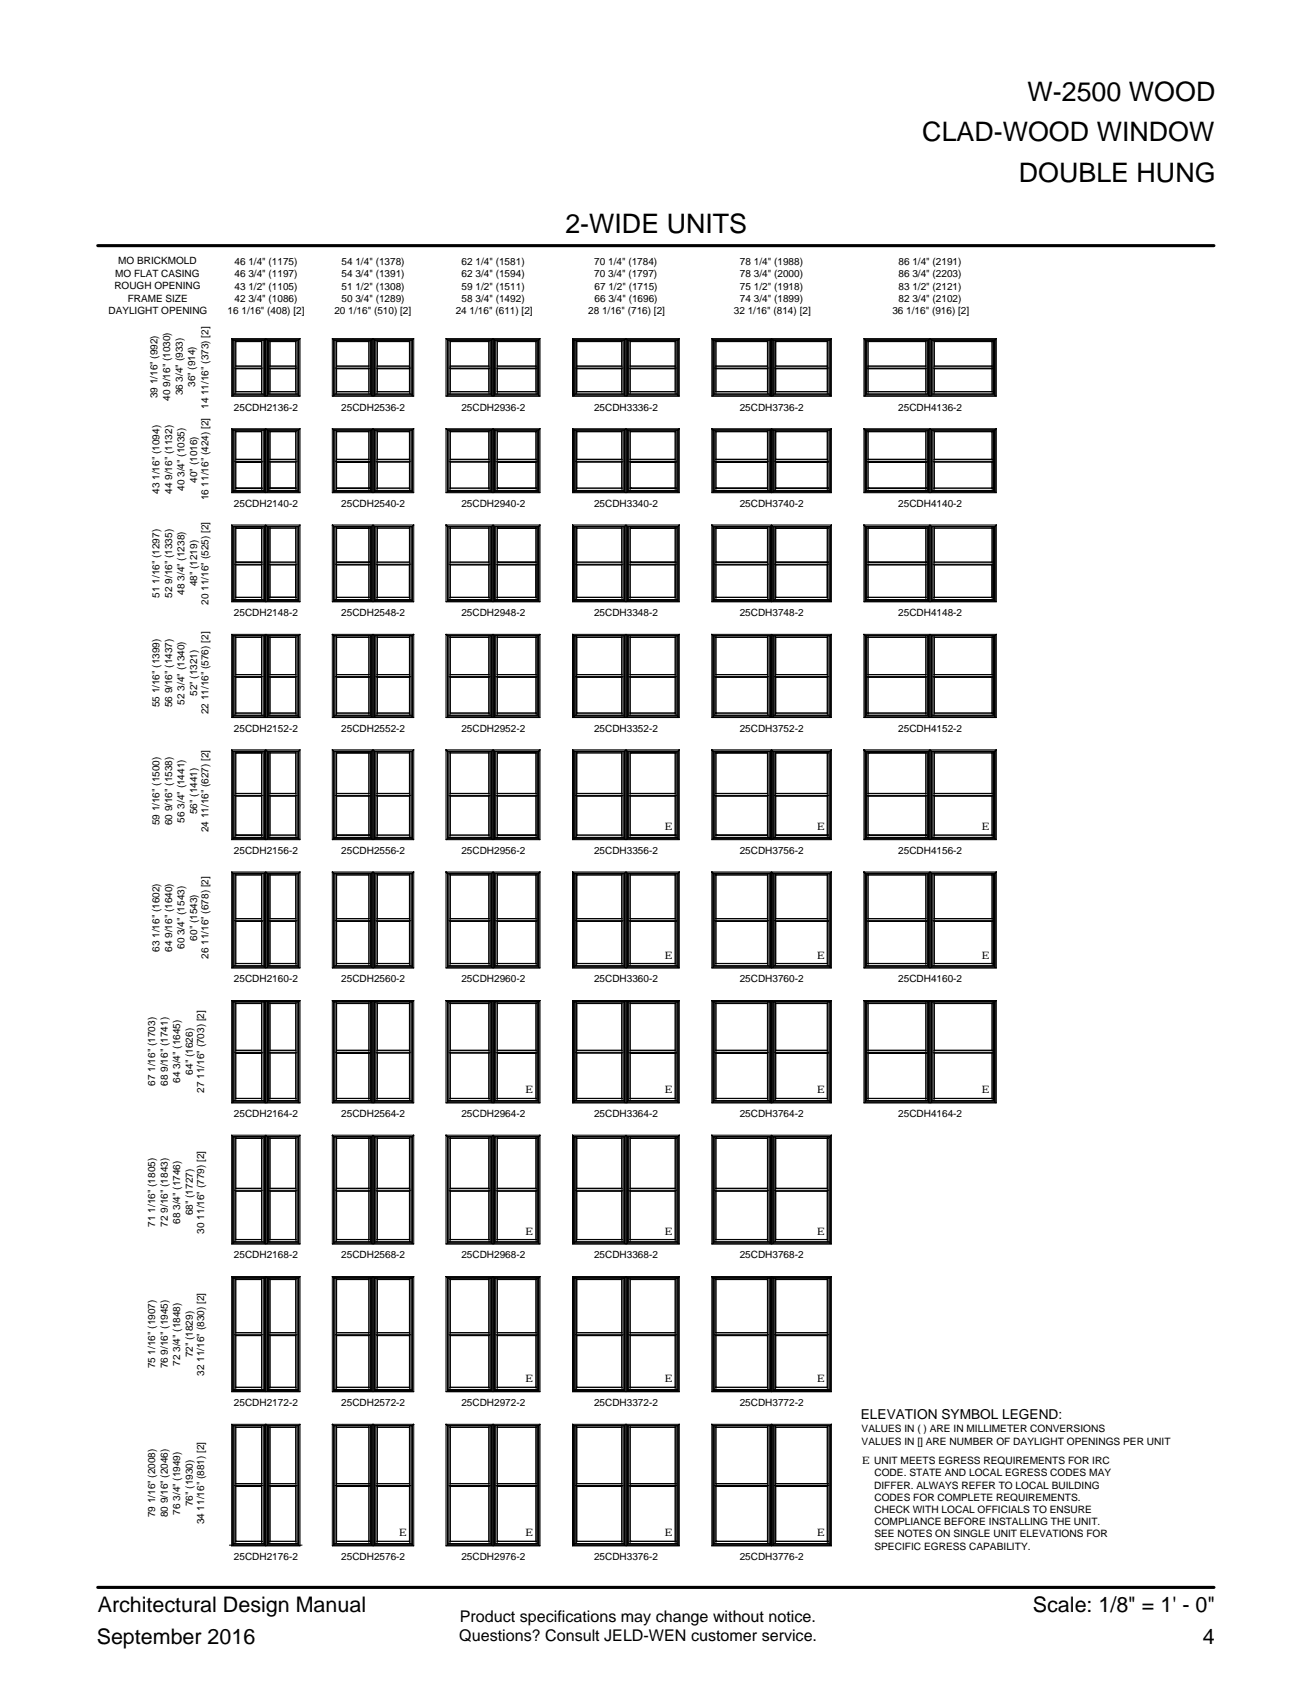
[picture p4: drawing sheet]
<svg xmlns="http://www.w3.org/2000/svg" width="216mm" height="279mm" viewBox="0 0 216 279" stroke-linecap="round" stroke-linejoin="round" font-family="sans-serif">
<defs><g id="words">
<g font-size="4.4">
<text x="169.9" y="16.7">W-2500 WOOD</text>
<text x="152.5" y="23.3">CLAD-WOOD WINDOW</text>
<text x="168.4" y="30.1">DOUBLE HUNG</text>
<text x="93.5" y="38.5">2-WIDE UNITS</text>
</g>
<g font-size="3.5">
<text x="16.2" y="266.5">Architectural Design Manual</text>
<text x="170.8" y="266.5">Scale: 1/8&quot; = 1' - 0&quot;</text>
<text x="16" y="271.8">September 2016</text>
<text x="198.9" y="271.8">4</text>
</g>
<g font-size="2.7">
<text x="76" y="268.2">Product specifications may change without notice.</text>
<text x="75.9" y="271.4">Questions? Consult JELD-WEN customer service.</text>
</g>
<text font-size="2.3" x="142.3" y="234.6">ELEVATION SYMBOL LEGEND:</text>
<g font-size="1.7">
<text x="18.9" y="47.8">ROUGH OPENING</text>
<text x="19" y="45.8">MO FLAT CASING</text>
<text x="19.5" y="43.7">MO BRICKMOLD</text>
<text x="38.8" y="47.9">43 1/2&quot; (1105)</text>
<text x="38.8" y="45.8">46 3/4&quot; (1197)</text>
<text x="38.8" y="43.9">46 1/4&quot; (1175)</text>
<text x="56.5" y="47.9">51 1/2&quot; (1308)</text>
<text x="56.5" y="45.8">54 3/4&quot; (1391)</text>
<text x="56.5" y="43.9">54 1/4&quot; (1378)</text>
<text x="76.3" y="47.9">59 1/2&quot; (1511)</text>
<text x="76.3" y="45.8">62 3/4&quot; (1594)</text>
<text x="76.3" y="43.9">62 1/4&quot; (1581)</text>
<text x="98.2" y="45.8">70 3/4&quot; (1797)</text>
<text x="98.2" y="43.9">70 1/4&quot; (1784)</text>
<text x="98.3" y="47.9">67 1/2&quot; (1715)</text>
<text x="122.3" y="47.9">75 1/2&quot; (1918)</text>
<text x="122.3" y="45.8">78 3/4&quot; (2000)</text>
<text x="122.3" y="43.9">78 1/4&quot; (1988)</text>
<text x="148.5" y="47.9">83 1/2&quot; (2121)</text>
<text x="148.5" y="45.8">86 3/4&quot; (2203)</text>
<text x="148.5" y="43.9">86 1/4&quot; (2191)</text>
<text x="17.9" y="51.9">DAYLIGHT OPENING</text>
<text x="21.1" y="49.9">FRAME SIZE</text>
<text x="37.6" y="51.9">16 1/16&quot; (408) [2]</text>
<text x="38.8" y="49.9">42 3/4&quot; (1086)</text>
<text x="55.3" y="51.9">20 1/16&quot; (510) [2]</text>
<text x="56.5" y="49.9">50 3/4&quot; (1289)</text>
<text x="75.3" y="51.9">24 1/16&quot; (611) [2]</text>
<text x="76.3" y="49.9">58 3/4&quot; (1492)</text>
<text x="97.2" y="51.9">28 1/16&quot; (716) [2]</text>
<text x="98.3" y="49.9">66 3/4&quot; (1696)</text>
<text x="121.3" y="51.9">32 1/16&quot; (814) [2]</text>
<text x="122.3" y="49.9">74 3/4&quot; (1899)</text>
<text x="147.5" y="51.9">36 1/16&quot; (916) [2]</text>
<text x="148.5" y="49.9">82 3/4&quot; (2102)</text>
<text x="26.1" y="65.8" transform="rotate(-90 26.1 65.8)">39 1/16&quot; (992)</text>
<text x="30.2" y="65.4" transform="rotate(-90 30.2 65.4)">36 3/4&quot; (933)</text>
<text x="32.2" y="64" transform="rotate(-90 32.2 64)">36&quot; (914)</text>
<text x="28.1" y="66.3" transform="rotate(-90 28.1 66.3)">40 9/16&quot; (1030)</text>
<text x="34.5" y="67.6" transform="rotate(-90 34.5 67.6)">14 11/16&quot; (373) [2]</text>
<text x="38.7" y="67.9">25CDH2136-2</text>
<text x="56.4" y="67.9">25CDH2536-2</text>
<text x="76.3" y="67.9">25CDH2936-2</text>
<text x="98.2" y="67.9">25CDH3336-2</text>
<text x="122.3" y="67.9">25CDH3736-2</text>
<text x="148.5" y="67.9">25CDH4136-2</text>
<text x="26.4" y="81.6" transform="rotate(-90 26.4 81.6)">43 1/16&quot; (1094)</text>
<text x="28.5" y="81.6" transform="rotate(-90 28.5 81.6)">44 9/16&quot; (1132)</text>
<text x="30.5" y="81.2" transform="rotate(-90 30.5 81.2)">40 3/4&quot; (1035)</text>
<text x="32.6" y="79.8" transform="rotate(-90 32.6 79.8)">40&quot; (1016)</text>
<text x="34.5" y="82.7" transform="rotate(-90 34.5 82.7)">16 11/16&quot; (424) [2]</text>
<text x="38.7" y="83.8">25CDH2140-2</text>
<text x="56.4" y="83.8">25CDH2540-2</text>
<text x="76.3" y="83.8">25CDH2940-2</text>
<text x="98.2" y="83.8">25CDH3340-2</text>
<text x="122.3" y="83.8">25CDH3740-2</text>
<text x="148.5" y="83.8">25CDH4140-2</text>
<text x="26.4" y="98.8" transform="rotate(-90 26.4 98.8)">51 1/16&quot; (1297)</text>
<text x="28.5" y="98.8" transform="rotate(-90 28.5 98.8)">52 9/16&quot; (1335)</text>
<text x="30.5" y="98.3" transform="rotate(-90 30.5 98.3)">48 3/4&quot; (1238)</text>
<text x="32.6" y="97" transform="rotate(-90 32.6 97)">48&quot; (1219)</text>
<text x="34.5" y="100" transform="rotate(-90 34.5 100)">20 11/16&quot; (525) [2]</text>
<text x="38.7" y="101.9">25CDH2148-2</text>
<text x="56.4" y="101.9">25CDH2548-2</text>
<text x="76.3" y="101.9">25CDH2948-2</text>
<text x="98.2" y="101.9">25CDH3348-2</text>
<text x="122.3" y="101.9">25CDH3748-2</text>
<text x="148.5" y="101.9">25CDH4148-2</text>
<text x="26.4" y="116.9" transform="rotate(-90 26.4 116.9)">55 1/16&quot; (1399)</text>
<text x="28.5" y="116.9" transform="rotate(-90 28.5 116.9)">56 9/16&quot; (1437)</text>
<text x="30.5" y="116.5" transform="rotate(-90 30.5 116.5)">52 3/4&quot; (1340)</text>
<text x="32.6" y="115.1" transform="rotate(-90 32.6 115.1)">52&quot; (1321)</text>
<text x="34.5" y="118.1" transform="rotate(-90 34.5 118.1)">22 11/16&quot; (576) [2]</text>
<text x="38.7" y="121">25CDH2152-2</text>
<text x="56.4" y="121">25CDH2552-2</text>
<text x="76.3" y="121">25CDH2952-2</text>
<text x="98.2" y="121">25CDH3352-2</text>
<text x="122.3" y="121">25CDH3752-2</text>
<text x="148.5" y="121">25CDH4152-2</text>
<text x="26.4" y="136.5" transform="rotate(-90 26.4 136.5)">59 1/16&quot; (1500)</text>
<text x="28.5" y="136.5" transform="rotate(-90 28.5 136.5)">60 9/16&quot; (1538)</text>
<text x="30.5" y="136" transform="rotate(-90 30.5 136)">56 3/4&quot; (1441)</text>
<text x="32.6" y="134.6" transform="rotate(-90 32.6 134.6)">56&quot; (1441)</text>
<text x="34.5" y="137.6" transform="rotate(-90 34.5 137.6)">24 11/16&quot; (627) [2]</text>
<text x="109.9" y="137.2">E</text>
<text x="135.1" y="137.2">E</text>
<text x="162.3" y="137.2">E</text>
<text x="38.7" y="141.2">25CDH2156-2</text>
<text x="56.4" y="141.2">25CDH2556-2</text>
<text x="76.3" y="141.2">25CDH2956-2</text>
<text x="98.2" y="141.2">25CDH3356-2</text>
<text x="122.3" y="141.2">25CDH3756-2</text>
<text x="148.5" y="141.2">25CDH4156-2</text>
<text x="32.6" y="155.5" transform="rotate(-90 32.6 155.5)">60&quot; (1543)</text>
<text x="26.4" y="157.4" transform="rotate(-90 26.4 157.4)">63 1/16&quot; (1602)</text>
<text x="28.5" y="157.4" transform="rotate(-90 28.5 157.4)">64 9/16&quot; (1640)</text>
<text x="30.5" y="156.9" transform="rotate(-90 30.5 156.9)">60 3/4&quot; (1543)</text>
<text x="34.5" y="158.5" transform="rotate(-90 34.5 158.5)">26 11/16&quot; (678) [2]</text>
<text x="109.9" y="158.5">E</text>
<text x="135.1" y="158.5">E</text>
<text x="162.3" y="158.5">E</text>
<text x="38.7" y="162.4">25CDH2160-2</text>
<text x="56.4" y="162.4">25CDH2560-2</text>
<text x="76.3" y="162.4">25CDH2960-2</text>
<text x="98.2" y="162.4">25CDH3360-2</text>
<text x="122.3" y="162.4">25CDH3760-2</text>
<text x="148.5" y="162.4">25CDH4160-2</text>
<text x="25.6" y="179.5" transform="rotate(-90 25.6 179.5)">67 1/16&quot; (1703)</text>
<text x="27.8" y="179.5" transform="rotate(-90 27.8 179.5)">68 9/16&quot; (1741)</text>
<text x="29.8" y="179" transform="rotate(-90 29.8 179)">64 3/4&quot; (1645)</text>
<text x="31.9" y="177.6" transform="rotate(-90 31.9 177.6)">64&quot; (1626)</text>
<text x="33.8" y="180.7" transform="rotate(-90 33.8 180.7)">27 11/16&quot; (703) [2]</text>
<text x="38.7" y="184.7">25CDH2164-2</text>
<text x="56.4" y="184.7">25CDH2564-2</text>
<text x="76.3" y="184.7">25CDH2964-2</text>
<text x="86.9" y="180.7">E</text>
<text x="98.2" y="184.7">25CDH3364-2</text>
<text x="109.9" y="180.7">E</text>
<text x="122.3" y="184.7">25CDH3764-2</text>
<text x="135.1" y="180.7">E</text>
<text x="148.5" y="184.7">25CDH4164-2</text>
<text x="162.3" y="180.7">E</text>
<text x="25.6" y="202.8" transform="rotate(-90 25.6 202.8)">71 1/16&quot; (1805)</text>
<text x="27.8" y="202.8" transform="rotate(-90 27.8 202.8)">72 9/16&quot; (1843)</text>
<text x="29.8" y="202.3" transform="rotate(-90 29.8 202.3)">68 3/4&quot; (1746)</text>
<text x="31.9" y="200.9" transform="rotate(-90 31.9 200.9)">68&quot; (1727)</text>
<text x="33.8" y="203.9" transform="rotate(-90 33.8 203.9)">30 11/16&quot; (779) [2]</text>
<text x="38.7" y="208">25CDH2168-2</text>
<text x="56.4" y="208">25CDH2568-2</text>
<text x="76.3" y="208">25CDH2968-2</text>
<text x="86.9" y="204.1">E</text>
<text x="98.2" y="208">25CDH3368-2</text>
<text x="109.9" y="204.1">E</text>
<text x="122.3" y="208">25CDH3768-2</text>
<text x="135.1" y="204.1">E</text>
<text x="25.6" y="226.2" transform="rotate(-90 25.6 226.2)">75 1/16&quot; (1907)</text>
<text x="27.8" y="226.2" transform="rotate(-90 27.8 226.2)">76 9/16&quot; (1945)</text>
<text x="29.8" y="225.8" transform="rotate(-90 29.8 225.8)">72 3/4&quot; (1848)</text>
<text x="31.9" y="224.4" transform="rotate(-90 31.9 224.4)">72&quot; (1829)</text>
<text x="33.8" y="227.4" transform="rotate(-90 33.8 227.4)">32 11/16&quot; (830) [2]</text>
<text x="38.7" y="232.5">25CDH2172-2</text>
<text x="56.4" y="232.5">25CDH2572-2</text>
<text x="76.3" y="232.5">25CDH2972-2</text>
<text x="86.9" y="228.5">E</text>
<text x="98.2" y="232.5">25CDH3372-2</text>
<text x="109.9" y="228.5">E</text>
<text x="122.3" y="232.5">25CDH3772-2</text>
<text x="135.1" y="228.5">E</text>
<text x="142.4" y="236.7">VALUES IN ( ) ARE IN MILLIMETER CONVERSIONS</text>
<text x="142.4" y="238.8">VALUES IN [] ARE NUMBER OF DAYLIGHT OPENINGS PER UNIT</text>
<text x="142.5" y="242">E UNIT MEETS EGRESS REQUIREMENTS FOR IRC</text>
<text x="144.6" y="244.1">CODE. STATE AND LOCAL EGRESS CODES MAY</text>
<text x="25.6" y="250.8" transform="rotate(-90 25.6 250.8)">79 1/16&quot; (2008)</text>
<text x="27.8" y="250.8" transform="rotate(-90 27.8 250.8)">80 9/16&quot; (2046)</text>
<text x="29.8" y="250.4" transform="rotate(-90 29.8 250.4)">76 3/4&quot; (1949)</text>
<text x="31.9" y="249" transform="rotate(-90 31.9 249)">76&quot; (1930)</text>
<text x="144.5" y="246.1">DIFFER. ALWAYS REFER TO LOCAL BUILDING</text>
<text x="144.6" y="248.1">CODES FOR COMPLETE REQUIREMENTS.</text>
<text x="144.6" y="250.1">CHECK WITH LOCAL OFFICIALS TO ENSURE</text>
<text x="33.8" y="252" transform="rotate(-90 33.8 252)">34 11/16&quot; (881) [2]</text>
<text x="38.7" y="257.9">25CDH2176-2</text>
<text x="56.4" y="257.9">25CDH2576-2</text>
<text x="66" y="254">E</text>
<text x="76.3" y="257.9">25CDH2976-2</text>
<text x="86.9" y="254">E</text>
<text x="98.2" y="257.9">25CDH3376-2</text>
<text x="109.9" y="254">E</text>
<text x="122.3" y="257.9">25CDH3776-2</text>
<text x="135.1" y="254">E</text>
<text x="144.6" y="252.2">COMPLIANCE BEFORE INSTALLING THE UNIT.</text>
<text x="144.6" y="254.2">SEE NOTES ON SINGLE UNIT ELEVATIONS FOR</text>
<text x="144.6" y="256.2">SPECIFIC EGRESS CAPABILITY.</text>
</g>
</g></defs>
<g fill="none" stroke="#000" stroke-width=".17">
<path d="M38.3 56l.3 .3-.1 9.1M38.3 56v9.5h11.3v-9.5M38.3 56l.3 .3h5.1M38.3 56h11.3M38.7 56.3v8.9M39 56.3v8.8M39 56.4h4.3M39 56.5h4.3M43.3 56.3v8.8M43.5 56.3v8.9M43.7 56.3v9.1M43.9 56l-.2 .3"/>
<path d="M43.9 56v9.5M44 56l.2 .3M44 56v9.5M44.2 56.3v9.1M44.2 56.3h5.1M44.4 56.3v8.9M44.6 56.3v8.8M44.6 56.5h4.3M44.6 56.5v4M48.9 56.5v8.2M48.9 56.3v8.8M49.1 56.3v8.9"/>
<path d="M49.3 56.3v9.1M49.6 56l-.3 .3M54.9 56l.3 .3v9.1M54.9 56v9.5h13.5v-9.5M54.9 56l.3 .3h6.2M54.9 56h13.5M55.4 56.3v8.9M55.6 56.3v8.8M55.7 56.5h5.3M55.7 56.5v4M61 56.4l-5.3 .1M61 56.3v8.8"/>
<path d="M61.2 56.3v8.9M61.4 56.3v9.1h.1M61.6 56l-.2 .3M61.6 56v9.5M61.7 56l.3 .3M61.7 56v9.5M62 56.3h6.1M62 56.3l-.1 9.1M62.1 56.3v8.9M62.3 56.3v8.8M62.4 56.5h5.3M62.4 56.5v4"/>
<path d="M67.7 56.5v8.2M67.7 56.3v8.8M67.9 56.3v8.9M68.1 56.3v9.1M68.4 56l-.3 .3M73.7 56l.3 .3v9.1M73.7 56h15.6M73.7 56l.3 .3h7.2M73.7 56v9.5h15.6v-9.5M74.2 56.3v8.9M74.4 56.3v8.8M74.5 56.5h6.3"/>
<path d="M74.5 56.5v8.2M80.8 56.5v4M80.8 56.3v8.8M81.1 56.3v8.9M81.2 56.3l.1 9.1M81.5 56l-.3 .3M81.5 56v9.5M81.6 56l.2 .3M81.6 56v9.5M81.8 56.3h7.2M81.8 56.3l-.1 9.1M81.9 56.3v8.9"/>
<path d="M82.2 56.4l6.4 .1M82.2 56.5h6.4M82.2 56.3v8.8M88.6 56.5v8.2M88.6 56.3v8.8M88.8 56.3v8.9M89 56.3l.1 9.1M89.3 56l-.3 .3M94.6 56l.3 .3v9.1M94.6 56h17.7M94.6 56l.3 .3h8.3M94.6 56v9.5h17.7v-9.5"/>
<path d="M95.1 56.3v8.9M95.3 56.3v8.8M95.4 56.5h7.4M95.4 56.5v8.2M102.8 56.5v4M102.8 56.3v8.8M103 56.3v8.9M103.2 56.3v9.1M103.4 56l-.2 .3M103.4 56v9.5M103.5 56l.2 .3M103.5 56v9.5"/>
<path d="M103.7 56.3h8.3M103.7 56.3v9.1M103.9 56.3v8.9M104.2 56.4h7.4M104.2 56.5h7.4M104.2 56.3v8.8M111.6 56.3v8.8M111.9 56.3v8.9M112 56.3l.1 9.1M112.3 56l-.3 .3M117.7 56l.2 .3v9.1M117.7 56h19.7"/>
<path d="M117.7 56l.2 .3h9.4M117.7 56v9.5h19.7v-9.5M118.1 56.3v8.9M118.3 56.4l8.6 .1M118.3 56.5h8.6M118.3 56.3v8.8M126.9 56.5v4M126.9 56.3v8.8M127.1 56.3v8.9M127.3 56.3v9.1M127.5 56l-.2 .3M127.5 56v9.5"/>
<path d="M127.6 56l.2 .3M127.6 56v9.5M127.8 56.3h9.4M127.8 56.3v9.1M128 56.3v8.9M128.2 56.3v8.8M128.3 56.5h8.5M128.3 56.5v4M136.8 56.4l-8.5 .1M136.8 56.3v8.8M137 56.3v8.9M137.2 56.3v9.1"/>
<path d="M137.4 56l-.2 .3M142.8 56l.3 .3-.1 9.1M142.8 56h21.9M142.8 56l.3 .3h10.4M142.8 56v9.5h21.9v-9.5M143.2 56.3v8.9M143.5 56.4h9.6M143.5 56.5h9.6M143.5 56.3v8.8M153.1 56.3v8.8M153.3 56.3v8.9M153.5 56.3v9.1"/>
<path d="M153.7 56l-.2 .3M153.7 56v9.5M153.8 56l.2 .3M153.8 56v9.5M154 56.3h10.4M154 56.3v9.1M154.2 56.3v8.9M154.4 56.3v8.8M154.5 56.5h9.5M154.5 56.5v4M164 56.5v8.2M164 56.3v8.8"/>
<path d="M164.2 56.3v8.9M164.4 56.3l.1 9.1M164.7 56l-.3 .3M38.3 70.9v10.6h11.3v-10.6M38.3 65.5h5.6M38.3 70.9l.3 .2M38.3 70.9h11.3M38.5 65.4v-9.2h5.2l.1 9.2M38.5 65.5v-9.4h5.3v9.4M38.6 71.1v10.2h-.1M38.6 65.3h5.1M38.6 65.2h5.1"/>
<path d="M38.6 71.1h5.1M38.7 71.1v10M38.7 60.8h4.8M38.7 65.1h4.8M38.7 76.3h4.8M39 71.4h4.3v4.6h-4.3zM39 76.4h.1M39 71.1v10M39 60.5h4.3M39 60.6h4.3M39 60.9h4.3M39 61h4.3"/>
<path d="M39 64.7h4.3M39 64.8h4.3M39 71.3h4.3M39 75.9h4.3M43.3 76.4h-4.3h4.3M43.3 76.4h.1M43.3 71.1v10M43.5 71.1v10M43.7 71.1v10.2h.1M43.9 70.9v10.6M43.9 70.9l-.2 .2M44 65.5h5.6"/>
<path d="M44 70.9v10.6M44 70.9l.2 .2M44.1 65.5v-9.4h5.3v9.4M44.1 65.4l.1-9.2h5.1v9.2h.1M44.2 71.1v10.2h-.1M44.2 65.3h5.1M44.2 65.2h5.1M44.2 71.1h5.1M44.4 71.1v10M44.4 60.8h4.7M44.4 65.1h4.7M44.4 76.3h4.7"/>
<path d="M44.6 76.4h4.3v4.3M44.6 60.9h4.3zM44.6 71.1v10M44.6 71.4v4.6h4.3v-4.6M44.6 64.7h4.3M44.6 60.5l4.3 .1zM44.6 61v3.7M44.6 76.4v4.3M44.6 71.4h4.3M44.6 75.9h4.3M48.9 71.4h.1M48.9 71.1v10"/>
<path d="M49.1 71.1v10M49.3 71.1v10.2h.1M49.6 70.9l-.3 .2M54.9 70.9v10.6h13.5v-10.6M54.9 65.5h6.7M54.9 70.9l.3 .2M54.9 70.9h13.5M55.1 65.4l.1-9.2h6.3v9.2M55.1 65.5v-9.4h6.4v9.4M55.2 71.1v10.2h-.1M55.2 65.3h6.2M55.2 65.2h6.2"/>
<path d="M55.2 71.1h6.2M55.4 71.1v10M55.4 60.8h5.8M55.4 65.1h5.8M55.4 76.3h5.8M55.6 76.4h5.4zM55.6 71.1v10M55.7 61h5.3v3.8l-5.3-.1M55.7 71.4h5.3v4.6l-5.3-.1M55.7 60.5l5.3 .1M55.7 60.5h5.3M55.7 64.7h5.3"/>
<path d="M55.7 75.9h5.3M55.7 61v3.7M55.7 71.4v4.5M55.7 76.4v4.3M61 76.4h.1M61 60.9l-5.3 .1M61 71.1v10M61 71.3l-5.3 .1M61.2 71.1v10M61.4 71.1v10.2h.1M61.6 70.9v10.6M61.6 70.9l-.2 .2"/>
<path d="M61.7 65.5h6.7M61.7 70.9v10.6M61.7 70.9l.3 .2M61.8 65.5v-9.4h6.4v9.4M61.8 65.4h.1v-9.2h6.2l.1 9.2M62 71.1v10.2h-.2M62 65.3h6.1M62 65.2h6.1M62 71.1h6.1M62.1 60.8h5.8M62.1 65.1h5.8M62.1 71.1v10"/>
<path d="M62.1 76.3h5.8M62.3 76.4h5.4v4.3M62.3 60.6h5.4zM62.3 60.9h5.4zM62.3 71.1v10M62.3 76h5.4M62.4 61l-.1 3.8M62.4 71.4l-.1 4.6M62.4 76.4v4.3M62.4 71.4h5.3M67.7 71.4h.1M67.7 71.4v4.6"/>
<path d="M67.7 64.7l-5.4 .1M67.7 71.1v10M67.9 71.1v10M68.1 71.1v10.2h.1M68.4 70.9l-.3 .2M73.7 65.5h7.8M73.7 70.9v10.6h15.6v-10.6M73.7 70.9h15.6M73.7 70.9l.3 .2M73.9 65.5v-9.4h7.5v9.4M73.9 65.4l.1-9.2h7.3v9.2h.1M74 71.1v10.2h-.1"/>
<path d="M74 65.3h7.2M74 65.2h7.2M74 71.1h7.2M74.2 60.8h6.9M74.2 65.1h6.9M74.2 71.1v10M74.2 76.3h6.9M74.4 76.4h6.4v4.3M74.4 60.6h6.4zM74.4 60.9h6.4zM74.4 71.1v10M74.5 64.7l6.3 .1"/>
<path d="M74.5 71.4v4.5M74.5 76.4v4.3M74.5 71.4h6.3M74.5 75.9l6.3 .1M80.8 61v3.8M80.8 71.4v4.6M80.8 71.1v10M81.1 71.1v10M81.2 71.1v10.2h.2M81.5 70.9v10.6M81.5 70.9l-.3 .2M81.6 65.5h7.7"/>
<path d="M81.6 70.9v10.6M81.6 70.9l.2 .2M81.7 65.5v-9.4h7.4v9.4M81.7 65.4v-9.2h7.4v9.2M81.8 71.1v10.2h-.1M81.8 65.3h7.2M81.8 65.2h7.2M81.8 71.1h7.2M81.9 60.8h6.9M81.9 65.1h6.9M81.9 71.1v10M81.9 76.3h6.9"/>
<path d="M82.2 60.9h6.4l-6.4 .1v3.8l6.4-.1M82.2 76.4h.1M82.2 76.4h6.4zM82.2 60.5l6.4 .1h-6.4M82.2 64.7h6.4M82.2 71.1v10M82.2 71.3l6.4 .1M82.2 75.9l6.4 .1M88.6 71.4h.1M88.6 71.4v4.6M88.6 71.4h-6.4v4.6h6.4M88.6 76.4v4.3"/>
<path d="M88.6 71.1v10M88.8 71.1v10M89 71.1v10.2h.1M89.3 70.9l-.3 .2M94.6 65.5h8.8M94.6 70.9v10.6h17.7v-10.6M94.6 70.9h17.7M94.6 70.9l.3 .2M94.8 65.5v-9.4h8.5v9.4M94.8 65.4h.1v-9.2h8.3l.1 9.2M94.9 71.1v10.2h-.1M94.9 65.3h8.3"/>
<path d="M94.9 65.2h8.3M94.9 71.1h8.3M95.1 60.8h7.9M95.1 65.1h7.9M95.1 71.1v10M95.1 76.3h7.9M95.3 76.4h7.5v4.3M95.3 60.6h7.5zM95.3 60.9h7.5zM95.3 71.1v10M95.4 64.7l7.4 .1M95.4 71.4v4.5"/>
<path d="M95.4 76.4v4.3M95.4 71.4h7.4M95.4 75.9l7.4 .1M102.8 61v3.8M102.8 71.4v4.6M102.8 71.1v10M103 71.1v10M103.2 71.1v10.2h.1M103.4 70.9v10.6M103.4 70.9l-.2 .2M103.5 65.5h8.8M103.5 70.9v10.6"/>
<path d="M103.5 70.9l.2 .2M103.7 65.5v-9.4h8.4v9.4M103.7 65.4v-9.2h8.4v9.2M103.7 71.1v10.2M103.7 65.3h8.3M103.7 65.2h8.3M103.7 71.1h8.3M103.9 60.8h8M103.9 65.1h8M103.9 71.1v10M103.9 76.3h8M104.2 71.4h7.4v4.6h-7.4z"/>
<path d="M104.2 76.4h.1M104.2 60.5h7.4M104.2 60.6h7.4M104.2 60.9h7.4M104.2 64.7h7.4M104.2 71.1v10M104.2 71.3h7.4M104.2 75.9h7.4M111.6 61h-7.4v3.8h7.4M111.6 71.4h.1M111.6 76.4h.1M111.6 76.4h-7.4h7.4"/>
<path d="M111.6 71.1v10M111.9 71.1v10M112 71.1v10.2h.1M112.3 70.9l-.3 .2M117.7 65.5h9.8M117.7 70.9v10.6h19.7v-10.6M117.7 70.9h19.7M117.7 70.9l.2 .2M117.8 65.5v-9.4h9.6v9.4M117.8 65.4l.1-9.2h9.4l.1 9.2M117.9 71.1v10.2h-.1M117.9 65.3h9.4"/>
<path d="M117.9 65.2h9.4M117.9 71.1h9.4M118.1 60.8h9M118.1 65.1h9M118.1 71.1v10M118.1 76.3h9M118.3 76.4h.1M118.3 76.4h8.6zM118.3 60.5h8.6M118.3 60.9l8.6 .1M118.3 61h8.6M118.3 64.7l8.6 .1"/>
<path d="M118.3 64.8h8.6M118.3 71.1v10M118.3 71.3l8.6 .1M118.3 71.4h8.6M118.3 75.9l8.6 .1M118.3 76h8.6M126.9 61v3.8M126.9 71.4v4.6M126.9 60.5l-8.6 .1M126.9 76.4v4.3M126.9 71.1v10M127.1 71.1v10"/>
<path d="M127.3 71.1v10.2h.1M127.5 70.9v10.6M127.5 70.9l-.2 .2M127.6 65.5h9.8M127.6 70.9v10.6M127.6 70.9l.2 .2M127.7 65.5v-9.4h9.6v9.4M127.7 65.4l.1-9.2h9.4l.1 9.2M127.8 71.1v10.2h-.1M127.8 65.3h9.4M127.8 65.2h9.4M127.8 71.1h9.4"/>
<path d="M128 60.8h9M128 65.1h9M128 71.1v10M128 76.3h9M128.2 76.4h8.6zM128.2 64.8h8.6M128.2 71.1v10M128.3 61l-.1 3.8M128.3 71.4l-.1 4.6M128.3 60.5h8.5M128.3 60.5l8.5 .1M128.3 61h8.5"/>
<path d="M128.3 76.4v4.3M128.3 71.4h8.5M136.8 71.4h.1M136.8 71.4v4.6h-8.6M136.8 76.4h.1M136.8 60.9l-8.5 .1M136.8 64.7l-8.6 .1M136.8 71.1v10M136.8 71.3l-8.5 .1M136.8 75.9l-8.6 .1M137 71.1v10M137.2 71.1v10.2h.1"/>
<path d="M137.4 70.9l-.2 .2M142.8 65.5h10.9M142.8 70.9v10.6h21.9v-10.6M142.8 70.9h21.9M142.8 70.9l.3 .2M143 65.5v-9.4h10.6v9.4M143 65.4v-9.2h10.5l.1 9.2M143.1 71.1v10.2h-.1M143.1 65.3h10.4M143.1 65.2h10.4M143.1 71.1h10.4M143.2 60.8h10.1"/>
<path d="M143.2 65.1h10.1M143.2 71.1v10M143.2 76.3h10.1M143.5 61h9.6v3.8h-9.6M143.5 71.4h9.6v4.6h-9.6M143.5 76.4h.1M143.5 60.5h9.6M143.5 60.6h9.6M143.5 60.9h9.6M143.5 64.7h9.6M143.5 71.1v10M143.5 71.3h9.6"/>
<path d="M143.5 75.9h9.6M153.1 76.4h.1M153.1 76.4h-9.6h9.6M153.1 71.1v10M153.3 71.1v10M153.5 71.1v10.2h.1M153.7 70.9v10.6M153.7 70.9l-.2 .2M153.8 65.5h10.9M153.8 70.9v10.6M153.8 70.9l.2 .2M154 65.5v-9.4h10.5v9.4"/>
<path d="M154 65.4v-9.2h10.5v9.2M154 71.1v10.2M154 65.3h10.4M154 65.2h10.4M154 71.1h10.4M154.2 60.8h10M154.2 65.1h10M154.2 71.1v10M154.2 76.3h10M154.4 76.4h9.6v4.3M154.4 60.9h9.6zM154.4 71.1v10"/>
<path d="M154.4 76h9.6M154.5 61l-.1 3.8M154.5 71.4l-.1 4.6M154.5 60.5l9.5 .1zM154.5 76.4v4.3M154.5 71.4h9.5M164 71.4h.1M164 71.4v4.6M164 64.7l-9.6 .1M164 71.1v10M164.2 71.1v10M164.4 71.1v10.2h.1"/>
<path d="M164.7 70.9l-.3 .2M38.3 86.8v12.7h11.3v-12.7M38.3 81.4h5.6M38.3 86.8l.3 .3M38.3 86.8h11.3M38.3 99.5h5.6M38.5 99.4v-12.3h5.2l.1 12.3M38.5 81.4v-10.4h5.3v10.4M38.5 99.5v-12.5h5.3v12.5M38.5 81.3v-10.2h5.2v10.2M38.6 81.1h5.1M38.6 81.3h5.1"/>
<path d="M38.6 87.1h5.1M38.6 99.3h5.1M38.6 99.2h5.1M38.6 87.1l-.1 12.3M38.7 87.1v12.1M38.7 99.1h4.8M38.7 93.3h4.8M39 80.7h.1M39 87.3h.1M39 98.7h.1M39 98.7v-5.3h4.3v5.3M39 92.9h.1"/>
<path d="M39 87.1v12M39 98.7h4.3M39 98.8h4.3M39 93.4h4.3M43.3 80.7h.1M43.3 80.7h-4.3h4.3M43.3 87.3h-4.3h4.3M43.3 98.7h.1M43.3 92.9h-4.3h4.3M43.3 92.9h.1M43.3 87.3h.1M43.3 87.1v12"/>
<path d="M43.5 87.1v12.1M43.7 87.1v12.3M43.9 86.8v12.7M43.9 86.8l-.2 .3M44 81.4h5.6M44 99.5h5.6M44 86.8v12.7M44 86.8l.2 .3M44.1 81.4v-10.4h5.3v10.4M44.1 99.5v-12.5h5.3v12.5M44.1 99.4l.1-12.3h5.1v12.3h.1M44.2 81.3v-10.2h5.1v10.2"/>
<path d="M44.2 87.1v12.3M44.2 81.1h5.1M44.2 81.3h5.1M44.2 87.1h5.1M44.2 99.3h5.1M44.2 99.2h5.1M44.4 87.1v12.1M44.4 99.1h4.7M44.4 93.3h4.7M44.6 87.1v12M44.6 80.7h4.3M44.6 87.3h4.3"/>
<path d="M44.6 98.8h4.3M44.6 80.7h.1M44.6 98.7h.1M44.6 98.7h4.3M44.6 98.7v-5.3h4.3v5.3M44.6 87.3v5.6h4.3v-5.6M44.6 93.4h4.3v5.3M48.9 80.7h.1M48.9 98.7h.1M48.9 87.1v12M49.1 87.1v12.1M49.3 87.1v12.3"/>
<path d="M49.6 86.8l-.3 .3M54.9 86.8v12.7h13.5v-12.7M54.9 81.4h6.7M54.9 86.8l.3 .3M54.9 86.8h13.5M54.9 99.5h6.7M55.1 99.4l.1-12.3h6.3v12.3M55.1 81.4v-10.4h6.4v10.4M55.1 99.5v-12.5h6.4v12.5M55.2 81.3v-10.2h6.3v10.2M55.2 81.1h6.2M55.2 81.3h6.2"/>
<path d="M55.2 87.1h6.2M55.2 99.3h6.2M55.2 99.2h6.2M55.2 87.1v12.3M55.4 87.1v12.1M55.4 99.1h5.8M55.4 93.3h5.8M55.6 80.7h5.4h-5.3M55.6 87.3h5.4zM55.6 93.4l.1 5.3M55.6 92.9h5.4zM55.6 93.4h5.4v5.3"/>
<path d="M55.6 87.1v12M55.6 98.8h5.4M55.6 93.4h5.4M55.7 80.7h.1M55.7 98.7h.1M55.7 87.3l-.1 5.6M55.7 98.7h5.3M61 80.7h.1M61 98.7h.1M61 92.9h.1M61 87.3h.1M61 87.1v12"/>
<path d="M61.2 87.1v12.1M61.4 87.1v12.3h.1M61.6 86.8v12.7M61.6 86.8l-.2 .3M61.7 81.4h6.7M61.7 99.5h6.7M61.7 86.8l.3 .3M61.7 86.8v12.7M61.8 81.4v-10.4h6.4v10.4M61.8 99.5v-12.5h6.4v12.5M61.8 99.4h.1v-12.3h6.2l.1 12.3M61.9 81.3v-10.2h6.2v10.2"/>
<path d="M62 87.1l-.1 12.3M62 81.1h6.1M62 81.3h6.1M62 87.1h6.1M62 99.3h6.1M62 99.2h6.1M62.1 87.1v12.1M62.1 99.1h5.8M62.1 93.3h5.8M62.3 93.4l.1 5.3M62.3 87.1v12M62.3 80.7h5.4"/>
<path d="M62.3 87.3h5.4M62.3 98.8h5.4M62.3 93.4h5.4M62.4 80.7h.1M62.4 98.7h.1M62.4 87.3l-.1 5.6h5.4v-5.6M62.4 98.7h5.3M67.7 80.7h.1M67.7 98.7h.1M67.7 93.4v5.3M67.7 87.1v12M67.7 93.4h.1"/>
<path d="M67.9 87.1v12.1M68.1 87.1v12.3M68.4 86.8l-.3 .3M73.7 86.8v12.7h15.6v-12.7M73.7 81.4h7.8M73.7 86.8h15.6M73.7 86.8l.3 .3M73.7 99.5h7.8M73.9 99.4l.1-12.3h7.3v12.3h.1M73.9 81.4v-10.4h7.5v10.4M73.9 99.5v-12.5h7.5v12.5M74 81.3v-10.2h7.3v10.2"/>
<path d="M74 81.1h7.2M74 81.3h7.2M74 87.1h7.2M74 99.3h7.2M74 99.2h7.2M74 87.1v12.3M74.2 87.1v12.1M74.2 99.1h6.9M74.2 93.3h6.9M74.4 93.4l.1 5.3M74.4 87.1v12M74.4 80.7h6.4"/>
<path d="M74.4 87.3h6.4M74.4 98.8h6.4M74.4 93.4h6.4M74.5 80.7h.1M74.5 98.7h.1M74.5 87.3l-.1 5.6h6.4v-5.6M74.5 98.7h6.3M80.8 80.7h.1M80.8 98.7h.1M80.8 93.4v5.3M80.8 87.1v12M81.1 87.1v12.1"/>
<path d="M81.2 87.1l.1 12.3M81.5 86.8v12.7M81.5 86.8l-.3 .3M81.6 81.4h7.7M81.6 99.5h7.7M81.6 86.8v12.7M81.6 86.8l.2 .3M81.7 81.4v-10.4h7.4v10.4M81.7 99.5v-12.5h7.4v12.5M81.7 99.4v-12.3h7.4v12.3M81.7 81.3v-10.2h7.4v10.2M81.8 87.1l-.1 12.3"/>
<path d="M81.8 81.1h7.2M81.8 81.3h7.2M81.8 87.1h7.2M81.8 99.3h7.2M81.8 99.2h7.2M81.9 87.1v12.1M81.9 99.1h6.9M81.9 93.3h6.9M82.2 80.7h.1M82.2 87.3h6.4zM82.2 98.7h.1M82.2 92.9h.1"/>
<path d="M82.2 92.9h6.4zM82.2 87.3h.1M82.2 87.1v12M82.2 98.7h6.4M82.2 98.8h6.4M82.2 93.4h6.4M88.6 80.7h.1M88.6 80.7h-6.4h6.4M88.6 98.7h.1M88.6 87.3v5.6M88.6 93.4v5.3M88.6 93.4h-6.4v5.3"/>
<path d="M88.6 87.1v12M88.6 93.4h.1M88.8 87.1v12.1M89 87.1l.1 12.3M89.3 86.8l-.3 .3M94.6 86.8v12.7h17.7v-12.7M94.6 81.4h8.8M94.6 86.8h17.7M94.6 86.8l.3 .3M94.6 99.5h8.8M94.8 99.4h.1v-12.3h8.3l.1 12.3M94.8 81.4v-10.4h8.5v10.4"/>
<path d="M94.8 99.5v-12.5h8.5v12.5M94.9 81.3v-10.2h8.3v10.2M94.9 81.1h8.3M94.9 81.3h8.3M94.9 87.1h8.3M94.9 99.3h8.3M94.9 99.2h8.3M94.9 87.1v12.3M95.1 87.1v12.1M95.1 99.1h7.9M95.1 93.3h7.9M95.3 93.4l.1 5.3"/>
<path d="M95.3 87.1v12M95.3 80.7h7.5M95.3 87.3h7.5M95.3 98.8h7.5M95.3 93.4h7.5M95.4 80.7h.1M95.4 98.7h.1M95.4 87.3l-.1 5.6h7.5v-5.6M95.4 98.7h7.4M102.8 80.7h.1M102.8 98.7h.1M102.8 93.4v5.3"/>
<path d="M102.8 87.1v12M103 87.1v12.1M103.2 87.1v12.3M103.4 86.8v12.7M103.4 86.8l-.2 .3M103.5 81.4h8.8M103.5 99.5h8.8M103.5 86.8v12.7M103.5 86.8l.2 .3M103.7 81.4v-10.4h8.4v10.4M103.7 99.5v-12.5h8.4v12.5M103.7 99.4v-12.3h8.4v12.3"/>
<path d="M103.7 81.3v-10.2h8.4v10.2M103.7 87.1v12.3M103.7 81.1h8.3M103.7 81.3h8.3M103.7 87.1h8.3M103.7 99.3h8.3M103.7 99.2h8.3M103.9 87.1v12.1M103.9 99.1h8M103.9 93.3h8M104.2 80.7h.1M104.2 98.7h.1"/>
<path d="M104.2 92.9h.1M104.2 98.7v-5.3h7.4v5.3M104.2 87.3h.1M104.2 87.1v12M104.2 98.7h7.4M104.2 98.8h7.4M104.2 93.4h7.4M111.6 80.7h.1M111.6 80.7h-7.4h7.4M111.6 87.3h.1M111.6 87.3h-7.4h7.4M111.6 98.7h.1"/>
<path d="M111.6 92.9h.1M111.6 92.9h-7.4h7.4M111.6 87.1v12M111.9 87.1v12.1M112 87.1l.1 12.3M112.3 86.8l-.3 .3M117.7 86.8v12.7h19.7v-12.7M117.7 81.4h9.8M117.7 86.8h19.7M117.7 86.8l.2 .3M117.7 99.5h9.8M117.8 99.4l.1-12.3h9.4l.1 12.3"/>
<path d="M117.8 81.4v-10.4h9.6v10.4M117.8 99.5v-12.5h9.6v12.5M117.9 81.3v-10.2h9.4v10.2M117.9 81.1h9.4M117.9 81.3h9.4M117.9 87.1h9.4M117.9 99.3h9.4M117.9 99.2h9.4M117.9 87.1v12.3M118.1 87.1v12.1M118.1 99.1h9M118.1 93.3h9"/>
<path d="M118.3 80.7h.1M118.3 87.3h.1M118.3 87.3h8.6zM118.3 98.7h.1M118.3 92.9h.1M118.3 92.9h8.6zM118.3 87.1v12M118.3 98.7h8.6M118.3 98.8h8.6M126.9 80.7h.1M126.9 80.7h-8.6h8.6M126.9 98.7h.1"/>
<path d="M126.9 87.3v5.6M126.9 93.4h-8.6v5.3M126.9 93.4v5.3M126.9 87.1v12M126.9 93.4h-8.6M127.1 87.1v12.1M127.3 87.1v12.3M127.5 86.8v12.7M127.5 86.8l-.2 .3M127.6 81.4h9.8M127.6 99.5h9.8M127.6 86.8v12.7"/>
<path d="M127.6 86.8l.2 .3M127.7 81.4v-10.4h9.6v10.4M127.7 99.5v-12.5h9.6v12.5M127.7 99.4l.1-12.3h9.4l.1 12.3M127.8 81.3v-10.2h9.4v10.2M127.8 87.1v12.3M127.8 81.1h9.4M127.8 81.3h9.4M127.8 87.1h9.4M127.8 99.3h9.4M127.8 99.2h9.4M128 87.1v12.1"/>
<path d="M128 99.1h9M128 93.3h9M128.2 80.7h8.6h-8.5M128.2 87.3h8.6zM128.2 92.9h8.6zM128.2 93.4h8.6v5.3M128.2 93.4l.1 5.3M128.2 87.1v12M128.2 98.8h8.6M128.2 93.4h8.6M128.3 80.7h.1M128.3 98.7h.1"/>
<path d="M128.3 87.3l-.1 5.6M128.3 98.7h8.5M136.8 80.7h.1M136.8 87.3h.1M136.8 98.7h.1M136.8 92.9h.1M136.8 87.1v12M137 87.1v12.1M137.2 87.1v12.3M137.4 86.8l-.2 .3M142.8 86.8v12.7h21.9v-12.7M142.8 81.4h10.9"/>
<path d="M142.8 86.8h21.9M142.8 86.8l.3 .3M142.8 99.5h10.9M143 99.4v-12.3h10.5l.1 12.3M143 81.4v-10.4h10.6v10.4M143 99.5v-12.5h10.6v12.5M143 81.3v-10.2h10.5v10.2M143.1 81.1h10.4M143.1 81.3h10.4M143.1 87.1h10.4M143.1 99.3h10.4M143.1 99.2h10.4"/>
<path d="M143.1 87.1l-.1 12.3M143.2 87.1v12.1M143.2 99.1h10.1M143.2 93.3h10.1M143.5 80.7h.1M143.5 87.3h.1M143.5 98.7h.1M143.5 92.9h.1M143.5 98.7v-5.3h9.6v5.3M143.5 87.1v12M143.5 98.7h9.6M143.5 98.8h9.6"/>
<path d="M143.5 93.4h9.6M153.1 80.7h.1M153.1 80.7h-9.6h9.6M153.1 87.3h-9.6h9.6M153.1 98.7h.1M153.1 92.9h.1M153.1 92.9h-9.6h9.6M153.1 87.3h.1M153.1 87.1v12M153.3 87.1v12.1M153.5 87.1v12.3M153.7 86.8v12.7"/>
<path d="M153.7 86.8l-.2 .3M153.8 81.4h10.9M153.8 99.5h10.9M153.8 86.8v12.7M153.8 86.8l.2 .3M154 81.4v-10.4h10.5v10.4M154 99.5v-12.5h10.5v12.5M154 99.4v-12.3h10.5v12.3M154 81.3v-10.2h10.5v10.2M154 87.1v12.3M154 81.1h10.4M154 81.3h10.4"/>
<path d="M154 87.1h10.4M154 99.3h10.4M154 99.2h10.4M154.2 87.1v12.1M154.2 99.1h10M154.2 93.3h10M154.4 93.4l.1 5.3M154.4 87.1v12M154.4 80.7h9.6M154.4 87.3h9.6M154.4 98.8h9.6M154.4 93.4h9.6"/>
<path d="M154.5 80.7h.1M154.5 98.7h.1M154.5 87.3l-.1 5.6h9.6v-5.6M154.5 98.7h9.5M164 80.7h.1M164 98.7h.1M164 93.4v5.3M164 87.1v12M164 93.4h.1M164.2 87.1v12.1M164.4 87.1l.1 12.3M164.7 86.8l-.3 .3"/>
<path d="M38.3 104.9v13.7h11.3v-13.7M38.3 104.9l.3 .2M38.3 104.9h11.3M38.3 118.6h5.6M38.5 118.5v-13.4h5.2l.1 13.4M38.5 118.6v-13.6h5.3v13.6M38.6 105.1h5.1M38.6 118.3h5.1M38.6 118.4h5.1M38.6 105.1l-.1 13.4M38.7 105.1v13.2M38.7 111.9h4.8"/>
<path d="M39 117.9h.1M39 117.9v-6h4.3v6M39 105.4h4.3v6.2h-4.3zM39 105.1v13.2M39 105.3h4.3M39 117.9h4.3M39 111.5h4.3M39 112h4.3M43.3 117.9h.1M43.3 105.1v13.2M43.5 105.1v13.2M43.7 105.1v13.4"/>
<path d="M43.9 104.9v13.7M43.9 104.9l-.2 .2M44 118.6h5.6M44 104.9v13.7M44 104.9l.2 .2M44.1 118.6v-13.6h5.3v13.6M44.1 118.5l.1-13.4h5.1v13.4h.1M44.2 105.1v13.4M44.2 105.1h5.1M44.2 118.3h5.1M44.2 118.4h5.1M44.4 105.1v13.2"/>
<path d="M44.4 111.9h4.7M44.6 105.1v13.2M44.6 117.9h4.3M44.6 117.9h.1M44.6 117.9v-6h4.3v6M44.6 105.4v6.2h4.3v-6.2M44.6 105.4h4.3M44.6 111.5h4.3M44.6 112h4.3M48.9 117.9h.1M48.9 105.1v13.2M49.1 105.1v13.2"/>
<path d="M49.3 105.1v13.4M49.6 104.9l-.3 .2M54.9 104.9v13.7h13.5v-13.7M54.9 104.9l.3 .2M54.9 104.9h13.5M54.9 118.6h6.7M55.1 118.5l.1-13.4h6.3v13.4M55.1 118.6v-13.6h6.4v13.6M55.2 105.1h6.2M55.2 118.3h6.2M55.2 118.4h6.2M55.2 105.1v13.4"/>
<path d="M55.4 105.1v13.2M55.4 111.9h5.8M55.6 111.9l.1 6M55.6 111.9h5.4v6M55.6 105.1v13.2M55.6 117.9h5.4M55.6 111.9l5.4 .1M55.7 117.9h.1M55.7 105.4l-.1 6.2M55.7 105.4h5.3v6.2h-5.4M55.7 117.9h5.3M61 117.9h.1"/>
<path d="M61 105.1v13.2M61 105.3l-5.3 .1M61 111.5l-5.4 .1M61.2 105.1v13.2M61.4 105.1v13.4h.1M61.6 104.9v13.7M61.6 104.9l-.2 .2M61.7 118.6h6.7M61.7 104.9v13.7M61.7 104.9l.3 .2M61.8 118.6v-13.6h6.4v13.6M61.8 118.5h.1v-13.4h6.2l.1 13.4"/>
<path d="M62 105.1l-.1 13.4M62 105.1h6.1M62 118.3h6.1M62 118.4h6.1M62.1 105.1v13.2M62.1 111.9h5.8M62.3 111.9l.1 6M62.3 105.1v13.2M62.3 117.9h5.4M62.3 111.9h5.4M62.3 111.6h5.4M62.4 117.9h.1"/>
<path d="M62.4 105.4l-.1 6.2M62.4 105.4h5.3M62.4 117.9h5.3M67.7 117.9h.1M67.7 105.4v6.2M67.7 111.9v6M67.7 105.1v13.2M67.9 105.1v13.2M68.1 105.1v13.4M68.4 104.9l-.3 .2M73.7 104.9v13.7h15.6v-13.7M73.7 104.9h15.6"/>
<path d="M73.7 104.9l.3 .2M73.7 118.6h7.8M73.9 118.5l.1-13.4h7.3v13.4h.1M73.9 118.6v-13.6h7.5v13.6M74 105.1h7.2M74 118.3h7.2M74 118.4h7.2M74 105.1v13.4M74.2 105.1v13.2M74.2 111.9h6.9M74.4 111.9l.1 6M74.4 105.1v13.2"/>
<path d="M74.4 117.9h6.4M74.4 111.6h6.4M74.4 111.9h6.4M74.5 117.9h.1M74.5 105.4l-.1 6.2M74.5 105.4h6.3M74.5 117.9h6.3M80.8 117.9h.1M80.8 105.4v6.2M80.8 111.9v6M80.8 105.1v13.2M81.1 105.1v13.2"/>
<path d="M81.2 105.1l.1 13.4M81.5 104.9v13.7M81.5 104.9l-.3 .2M81.6 118.6h7.7M81.6 104.9v13.7M81.6 104.9l.2 .2M81.7 118.6v-13.6h7.4v13.6M81.7 118.5v-13.4h7.4v13.4M81.8 105.1l-.1 13.4M81.8 105.1h7.2M81.8 118.3h7.2M81.8 118.4h7.2"/>
<path d="M81.9 105.1v13.2M81.9 111.9h6.9M82.2 117.9h.1M82.2 105.1v13.2M82.2 105.3l6.4 .1M82.2 117.9h6.4M82.2 111.5l6.4 .1M88.6 117.9h.1M88.6 105.4v6.2M88.6 105.4h-6.4v6.2h6.4M88.6 111.9v6M88.6 111.9h-6.4v6"/>
<path d="M88.6 105.1v13.2M88.6 111.9l-6.4 .1M88.8 105.1v13.2M89 105.1l.1 13.4M89.3 104.9l-.3 .2M94.6 104.9v13.7h17.7v-13.7M94.6 104.9l.3 .2M94.6 104.9h17.7M94.6 118.6h8.8M94.8 118.5h.1v-13.4h8.3l.1 13.4M94.8 118.6v-13.6h8.5v13.6M94.9 105.1h8.3"/>
<path d="M94.9 118.3h8.3M94.9 118.4h8.3M94.9 105.1v13.4M95.1 105.1v13.2M95.1 111.9h7.9M95.3 111.9l.1 6M95.3 105.1v13.2M95.3 117.9h7.5M95.3 111.6h7.5M95.3 111.9h7.5M95.4 117.9h.1M95.4 105.4l-.1 6.2"/>
<path d="M95.4 105.4h7.4M95.4 117.9h7.4M102.8 117.9h.1M102.8 105.4v6.2M102.8 111.9v6M102.8 105.1v13.2M103 105.1v13.2M103.2 105.1v13.4M103.4 104.9v13.7M103.4 104.9l-.2 .2M103.5 118.6h8.8M103.5 104.9v13.7"/>
<path d="M103.5 104.9l.2 .2M103.7 118.6v-13.6h8.4v13.6M103.7 118.5v-13.4h8.4v13.4M103.7 105.1v13.4M103.7 105.1h8.3M103.7 118.3h8.3M103.7 118.4h8.3M103.9 105.1v13.2M103.9 111.9h8M104.2 117.9h.1M104.2 117.9v-6h7.4v6M104.2 105.4h7.4v6.2h-7.4z"/>
<path d="M104.2 105.1v13.2M104.2 105.3h7.4M104.2 117.9h7.4M104.2 111.5h7.4M104.2 112h7.4M111.6 117.9h.1M111.6 105.1v13.2M111.9 105.1v13.2M112 105.1l.1 13.4M112.3 104.9l-.3 .2M117.7 104.9v13.7h19.7v-13.7M117.7 104.9h19.7"/>
<path d="M117.7 104.9l.2 .2M117.7 118.6h9.8M117.8 118.5l.1-13.4h9.4l.1 13.4M117.8 118.6v-13.6h9.6v13.6M117.9 105.1h9.4M117.9 118.3h9.4M117.9 118.4h9.4M117.9 105.1v13.4M118.1 105.1v13.2M118.1 111.9h9M118.3 117.9h.1M118.3 105.1v13.2"/>
<path d="M118.3 105.3l8.6 .1M118.3 117.9h8.6M118.3 111.5l8.6 .1M126.9 117.9h.1M126.9 105.4h-8.6v6.2h8.6M126.9 105.4v6.2M126.9 111.9h-8.6v6M126.9 111.9v6M126.9 105.1v13.2M126.9 111.9l-8.6 .1M127.1 105.1v13.2M127.3 105.1v13.4"/>
<path d="M127.5 104.9v13.7M127.5 104.9l-.2 .2M127.6 118.6h9.8M127.6 104.9v13.7M127.6 104.9l.2 .2M127.7 118.6v-13.6h9.6v13.6M127.7 118.5l.1-13.4h9.4l.1 13.4M127.8 105.1v13.4M127.8 105.1h9.4M127.8 118.3h9.4M127.8 118.4h9.4M128 105.1v13.2"/>
<path d="M128 111.9h9M128.2 111.9h8.6v6M128.2 111.9l.1 6M128.2 105.1v13.2M128.2 117.9h8.6M128.2 111.9l8.6 .1M128.3 117.9h.1M128.3 105.4h8.5v6.2h-8.6M128.3 105.4l-.1 6.2M128.3 117.9h8.5M136.8 117.9h.1M136.8 105.1v13.2"/>
<path d="M136.8 105.3l-8.5 .1M136.8 111.5l-8.6 .1M137 105.1v13.2M137.2 105.1v13.4M137.4 104.9l-.2 .2M142.8 104.9v13.7h21.9v-13.7M142.8 104.9h21.9M142.8 104.9l.3 .2M142.8 118.6h10.9M143 118.5v-13.4h10.5l.1 13.4M143 118.6v-13.6h10.6v13.6M143.1 105.1h10.4"/>
<path d="M143.1 118.3h10.4M143.1 118.4h10.4M143.1 105.1l-.1 13.4M143.2 105.1v13.2M143.2 111.9h10.1M143.5 117.9h.1M143.5 105.4h9.6v6.2h-9.6zM143.5 117.9v-6h9.6v6M143.5 105.1v13.2M143.5 105.3h9.6M143.5 117.9h9.6M143.5 111.5h9.6"/>
<path d="M143.5 112h9.6M153.1 117.9h.1M153.1 105.1v13.2M153.3 105.1v13.2M153.5 105.1v13.4M153.7 104.9v13.7M153.7 104.9l-.2 .2M153.8 118.6h10.9M153.8 104.9v13.7M153.8 104.9l.2 .2M154 118.6v-13.6h10.5v13.6M154 118.5v-13.4h10.5v13.4"/>
<path d="M154 105.1v13.4M154 105.1h10.4M154 118.3h10.4M154 118.4h10.4M154.2 105.1v13.2M154.2 111.9h10M154.4 111.9l.1 6M154.4 105.1v13.2M154.4 117.9h9.6M154.4 111.6h9.6M154.4 111.9h9.6M154.5 117.9h.1"/>
<path d="M154.5 105.4l-.1 6.2M154.5 105.4h9.5M154.5 117.9h9.5M164 117.9h.1M164 105.4v6.2M164 111.9v6M164 105.1v13.2M164.2 105.1v13.2M164.4 105.1l.1 13.4M164.7 104.9l-.3 .2M38.3 124v14.8h11.3v-14.8M38.3 124l.3 .3"/>
<path d="M38.3 124h11.3M38.3 138.7h5.6M38.5 138.7v-14.5h5.2l.1 14.5M38.5 138.7v-14.5h5.3v14.5M38.6 124.3h5.1M38.6 138.4h5.1M38.6 138.6h5.1M38.6 124.3l-.1 14.4M38.7 124.3v14.1M38.7 131.5h4.8M39 124.5h.1M39 138.1h.1"/>
<path d="M39 124.5v6.7h4.3v-6.7M39 138.1v-6.5h4.3v6.5M39 124.3v14.1M39 131.2h4.3M39 131.6h4.3M43.3 124.5h-4.3h4.3M43.3 138.1h.1M43.3 138.1h-4.3h4.3M43.3 124.5h.1M43.3 124.3v14.1M43.5 124.3v14.1M43.7 124.3v14.4"/>
<path d="M43.9 124v14.8M43.9 124l-.2 .3M44 138.7h5.6M44 124v14.8M44 124l.2 .3M44.1 138.7v-14.5h5.3v14.5M44.1 138.7l.1-14.5h5.1v14.5h.1M44.2 124.3v14.4M44.2 124.3h5.1M44.2 138.4h5.1M44.2 138.6h5.1M44.4 124.3v14.1"/>
<path d="M44.4 131.5h4.7M44.6 124.3v14.1M44.6 124.5h4.3M44.6 138.1h4.3M44.6 138.1h.1M44.6 124.5v6.7h4.3v-6.7M44.6 138.1v-6.5h4.3v6.5M44.6 131.2h4.3M44.6 131.6h4.3M48.9 138.1h.1M48.9 124.3v14.1M49.1 124.3v14.1"/>
<path d="M49.3 124.3v14.4M49.6 124l-.3 .3M54.9 124v14.8h13.5v-14.8M54.9 124l.3 .3M54.9 124h13.5M54.9 138.7h6.7M55.1 138.7l.1-14.5h6.3v14.5M55.1 138.7v-14.5h6.4v14.5M55.2 124.3h6.2M55.2 138.4h6.2M55.2 138.6h6.2M55.2 124.3v14.4"/>
<path d="M55.4 124.3v14.1M55.4 131.5h5.8M55.6 124.5h5.4zM55.6 138.1h5.4h-5.3M55.6 131.6l.1 6.5M55.6 131.6h5.4v6.5M55.6 124.3v14.1M55.6 131.6h5.4M55.7 138.1h.1M55.7 124.5l-.1 6.7M61 138.1h.1M61 124.5v6.7h-5.4"/>
<path d="M61 124.5h.1M61 124.3v14.1M61 131.2h-5.4M61.2 124.3v14.1M61.4 124.3v14.4h.1M61.6 124v14.8M61.6 124l-.2 .3M61.7 138.7h6.7M61.7 124v14.8M61.7 124l.3 .3M61.8 138.7v-14.5h6.4v14.5M61.8 138.7h.1v-14.5h6.2l.1 14.5"/>
<path d="M62 124.3l-.1 14.4M62 124.3h6.1M62 138.4h6.1M62 138.6h6.1M62.1 124.3v14.1M62.1 131.5h5.8M62.3 131.6l.1 6.5M62.3 124.3v14.1M62.3 124.5h5.4M62.3 138.1h5.4M62.3 131.2h5.4M62.3 131.6h5.4"/>
<path d="M62.4 138.1h.1M62.4 124.5l-.1 6.7M67.7 138.1h.1M67.7 124.5v6.7M67.7 131.6v6.5M67.7 124.3v14.1M67.9 124.3v14.1M68.1 124.3v14.4M68.4 124l-.3 .3M73.7 124v14.8h15.6v-14.8M73.7 124h15.6M73.7 124l.3 .3"/>
<path d="M73.7 138.7h7.8M73.9 138.7l.1-14.5h7.3v14.5h.1M73.9 138.7v-14.5h7.5v14.5M74 124.3h7.2M74 138.4h7.2M74 138.6h7.2M74 124.3v14.4M74.2 124.3v14.1M74.2 131.5h6.9M74.4 131.6l.1 6.5M74.4 124.3v14.1M74.4 124.5h6.4"/>
<path d="M74.4 138.1h6.4M74.4 131.2h6.4M74.4 131.6h6.4M74.5 138.1h.1M74.5 124.5l-.1 6.7M80.8 138.1h.1M80.8 124.5v6.7M80.8 131.6v6.5M80.8 124.3v14.1M81.1 124.3v14.1M81.2 124.3l.1 14.4M81.5 124v14.8"/>
<path d="M81.5 124l-.3 .3M81.6 138.7h7.7M81.6 124v14.8M81.6 124l.2 .3M81.7 138.7v-14.5h7.4v14.5M81.8 124.3l-.1 14.4M81.8 124.3h7.2M81.8 138.4h7.2M81.8 138.6h7.2M81.9 124.3v14.1M81.9 131.5h6.9M82.2 124.5h6.4z"/>
<path d="M82.2 138.1h.1M82.2 124.5v6.7h6.4M82.2 124.5h.1M82.2 124.3v14.1M82.2 131.2h6.4M88.6 138.1h.1M88.6 138.1h-6.4h6.4M88.6 124.5v6.7M88.6 131.6v6.5M88.6 131.6h-6.4v6.5M88.6 124.3v14.1M88.6 131.6h-6.4"/>
<path d="M88.8 124.3v14.1M89 124.3l.1 14.4M89.3 124l-.3 .3M94.6 124v14.8h17.7v-14.8M94.6 124h17.7M94.6 124l.3 .3M94.6 138.7h8.8M94.8 138.7h.1v-14.5h8.3l.1 14.5M94.8 138.7v-14.5h8.5v14.5M94.9 124.3h8.3M94.9 138.4h8.3M94.9 138.6h8.3"/>
<path d="M94.9 124.3v14.4M95.1 124.3v14.1M95.1 131.5h7.9M95.3 131.6l.1 6.5M95.3 124.3v14.1M95.3 124.5h7.5M95.3 138.1h7.5M95.3 131.2h7.5M95.3 131.6h7.5M95.4 138.1h.1M95.4 124.5l-.1 6.7M102.8 138.1h.1"/>
<path d="M102.8 124.5v6.7M102.8 131.6v6.5M102.8 124.3v14.1M103 124.3v14.1M103.2 124.3v14.4M103.4 124v14.8M103.4 124l-.2 .3M103.5 138.7h8.8M103.5 124v14.8M103.5 124l.2 .3M103.7 138.7v-14.5h8.4v14.5M103.7 124.3v14.4"/>
<path d="M103.7 124.3h8.3M103.7 138.4h8.3M103.7 138.6h8.3M103.9 124.3v14.1M103.9 131.5h8M104.2 138.1h.1M104.2 124.5v6.7h7.4v-6.7M104.2 138.1v-6.5h7.4v6.5M104.2 124.5h.1M104.2 124.3v14.1M104.2 131.2h7.4M104.2 131.6h7.4"/>
<path d="M111.6 124.5h.1M111.6 124.5h-7.4h7.4M111.6 138.1h.1M111.6 138.1h-7.4h7.4M111.6 124.3v14.1M111.9 124.3v14.1M112 124.3l.1 14.4M112.3 124l-.3 .3M117.7 124v14.8h19.7v-14.8M117.7 124h19.7M117.7 124l.2 .3M117.7 138.7h9.8"/>
<path d="M117.8 138.7l.1-14.5h9.4l.1 14.5M117.8 138.7v-14.5h9.6v14.5M117.9 124.3h9.4M117.9 138.4h9.4M117.9 138.6h9.4M117.9 124.3v14.4M118.1 124.3v14.1M118.1 131.5h9M118.3 124.5h.1M118.3 124.5h8.6zM118.3 138.1h.1M118.3 124.5v6.7h8.6"/>
<path d="M118.3 124.3v14.1M118.3 131.2h8.6M126.9 138.1h.1M126.9 138.1h-8.6h8.6M126.9 124.5v6.7M126.9 131.6h-8.6v6.5M126.9 131.6v6.5M126.9 124.3v14.1M126.9 131.6h-8.6M127.1 124.3v14.1M127.3 124.3v14.4M127.5 124v14.8"/>
<path d="M127.5 124l-.2 .3M127.6 138.7h9.8M127.6 124v14.8M127.6 124l.2 .3M127.7 138.7v-14.5h9.6v14.5M127.7 138.7l.1-14.5h9.4l.1 14.5M127.8 124.3v14.4M127.8 124.3h9.4M127.8 138.4h9.4M127.8 138.6h9.4M128 124.3v14.1M128 131.5h9"/>
<path d="M128.2 124.5h8.6zM128.2 138.1h8.6h-8.5M128.2 131.6h8.6v6.5M128.2 131.6l.1 6.5M128.2 124.3v14.1M128.2 131.6h8.6M128.3 138.1h.1M128.3 124.5l-.1 6.7M136.8 124.5h.1M136.8 138.1h.1M136.8 124.5v6.7h-8.6M136.8 124.3v14.1"/>
<path d="M136.8 131.2h-8.6M137 124.3v14.1M137.2 124.3v14.4M137.4 124l-.2 .3M142.8 124v14.8h21.9v-14.8M142.8 124h21.9M142.8 124l.3 .3M142.8 138.7h10.9M143 138.7v-14.5h10.5l.1 14.5M143 138.7v-14.5h10.6v14.5M143.1 124.3h10.4M143.1 138.4h10.4"/>
<path d="M143.1 138.6h10.4M143.1 124.3l-.1 14.4M143.2 124.3v14.1M143.2 131.5h10.1M143.5 124.5h.1M143.5 138.1h.1M143.5 124.5v6.7h9.6v-6.7M143.5 138.1v-6.5h9.6v6.5M143.5 124.3v14.1M143.5 131.2h9.6M143.5 131.6h9.6M153.1 124.5h-9.6h9.6"/>
<path d="M153.1 138.1h.1M153.1 138.1h-9.6h9.6M153.1 124.5h.1M153.1 124.3v14.1M153.3 124.3v14.1M153.5 124.3v14.4M153.7 124v14.8M153.7 124l-.2 .3M153.8 138.7h10.9M153.8 124v14.8M153.8 124l.2 .3M154 138.7v-14.5h10.5v14.5"/>
<path d="M154 138.6h10.4M154 124.3v14.4M154 124.3h10.4M154 138.4h10.4M154.2 124.3v14.1M154.2 131.5h10M154.4 131.6l.1 6.5M154.4 124.3v14.1M154.4 124.5h9.6M154.4 138.1h9.6M154.4 131.2h9.6M154.4 131.6h9.6"/>
<path d="M154.5 138.1h.1M154.5 124.5l-.1 6.7M164 138.1h.1M164 124.5v6.7M164 131.6v6.5M164 124.3v14.1M164.2 124.3v14.1M164.4 124.3l.1 14.4M164.7 124l-.3 .3M38.3 144.2v15.8h11.3v-15.8M38.3 144.2l.3 .3M38.3 144.2h11.3"/>
<path d="M38.3 160h5.6M38.5 159.9v-15.5h5.2l.1 15.5M38.5 160v-15.7h5.3v15.7M38.6 144.5h5.1M38.6 159.8h5.1M38.6 159.7h5.1M38.6 144.5l-.1 15.4M38.7 144.5v15.2M38.7 159.7h4.8M38.7 152.2h4.8M39 159.3h.1M39 144.7h4.3v7.2h-4.3z"/>
<path d="M39 152.3h.1M39 144.5v15.2M39 144.6h4.3M39 159.3h4.3M39 151.9h4.3M43.3 159.3h.1M43.3 152.3h-4.3h4.3M43.3 152.3h.1M43.3 144.5v15.2M43.5 144.5v15.2M43.7 144.5v15.4M43.9 144.2v15.8"/>
<path d="M43.9 144.2l-.2 .3M44 160h5.6M44 144.2v15.8M44 144.2l.2 .3M44.1 160v-15.7h5.3v15.7M44.1 159.9l.1-15.5h5.1v15.5h.1M44.2 144.5v15.4M44.2 144.5h5.1M44.2 159.8h5.1M44.2 159.7h5.1M44.4 144.5v15.2M44.4 159.7h4.7"/>
<path d="M44.4 152.2h4.7M44.6 144.5v15.2M44.6 159.3h4.3M44.6 159.3h.1M44.6 144.7v7.2h4.3v-7.2M44.6 159.3v-7h4.3v7M44.6 144.7h4.3M44.6 151.9h4.3M48.9 159.3h.1M48.9 144.5v15.2M49.1 144.5v15.2M49.3 144.5v15.4"/>
<path d="M49.6 144.2l-.3 .3M54.9 144.2v15.8h13.5v-15.8M54.9 144.2l.3 .3M54.9 144.2h13.5M54.9 160h6.7M55.1 159.9l.1-15.5h6.3v15.5M55.1 160v-15.7h6.4v15.7M55.2 144.5h6.2M55.2 159.8h6.2M55.2 159.7h6.2M55.2 144.5v15.4M55.4 144.5v15.2"/>
<path d="M55.4 159.7h5.8M55.4 152.2h5.8M55.6 152.3l.1 7M55.6 152.3h5.4zM55.6 144.5v15.2M55.6 159.3h5.4M55.7 159.3h.1M55.7 144.7l-.1 7.2M55.7 144.7h5.3v7.2h-5.4M55.7 159.3h5.3M61 159.3h.1M61 152.3h.1"/>
<path d="M61 144.5v15.2M61 144.6l-5.3 .1M61 151.9h-5.4M61.2 144.5v15.2M61.4 144.5v15.4h.1M61.6 144.2v15.8M61.6 144.2l-.2 .3M61.7 160h6.7M61.7 144.2v15.8M61.7 144.2l.3 .3M61.8 160v-15.7h6.4v15.7M61.8 159.9h.1v-15.5h6.2l.1 15.5"/>
<path d="M62 144.5l-.1 15.4M62 144.5h6.1M62 159.8h6.1M62 159.7h6.1M62.1 144.5v15.2M62.1 159.7h5.8M62.1 152.2h5.8M62.3 144.5v15.2M62.3 159.3h5.4M62.3 151.9h5.4M62.4 159.3h.1M62.4 159.3l-.1-7h5.4v7"/>
<path d="M62.4 144.7l-.1 7.2M62.4 144.7h5.3M62.4 159.3h5.3M67.7 159.3h.1M67.7 144.7v7.2M67.7 144.5v15.2M67.9 144.5v15.2M68.1 144.5v15.4M68.4 144.2l-.3 .3M73.7 144.2v15.8h15.6v-15.8M73.7 144.2h15.6M73.7 144.2l.3 .3"/>
<path d="M73.7 160h7.8M73.9 159.9l.1-15.5h7.3v15.5h.1M73.9 160v-15.7h7.5v15.7M74 144.5h7.2M74 159.8h7.2M74 159.7h7.2M74 144.5v15.4M74.2 144.5v15.2M74.2 159.7h6.9M74.2 152.2h6.9M74.4 144.5v15.2M74.4 159.3h6.4"/>
<path d="M74.4 151.9h6.4M74.5 159.3h.1M74.5 144.7l-.1 7.2M74.5 159.3l-.1-7h6.4v7M74.5 144.7h6.3M74.5 159.3h6.3M80.8 159.3h.1M80.8 144.7v7.2M80.8 144.5v15.2M81.1 144.5v15.2M81.2 144.5l.1 15.4M81.5 144.2v15.8"/>
<path d="M81.5 144.2l-.3 .3M81.6 160h7.7M81.6 144.2v15.8M81.6 144.2l.2 .3M81.7 160v-15.7h7.4v15.7M81.7 159.9v-15.5h7.4v15.5M81.8 144.5l-.1 15.4M81.8 144.5h7.2M81.8 159.8h7.2M81.8 159.7h7.2M81.9 144.5v15.2M81.9 159.7h6.9"/>
<path d="M81.9 152.2h6.9M82.2 159.3h.1M82.2 152.3h.1M82.2 152.3h6.4zM82.2 144.5v15.2M82.2 144.6l6.4 .1M82.2 159.3h6.4M82.2 151.9h6.4M88.6 159.3h.1M88.6 144.7v7.2M88.6 144.7h-6.4v7.2h6.4M88.6 152.3v7"/>
<path d="M88.6 144.5v15.2M88.8 144.5v15.2M89 144.5l.1 15.4M89.3 144.2l-.3 .3M94.6 144.2v15.8h17.7v-15.8M94.6 144.2h17.7M94.6 144.2l.3 .3M94.6 160h8.8M94.8 159.9h.1v-15.5h8.3l.1 15.5M94.8 160v-15.7h8.5v15.7M94.9 144.5h8.3M94.9 159.8h8.3"/>
<path d="M94.9 159.7h8.3M94.9 144.5v15.4M95.1 144.5v15.2M95.1 159.7h7.9M95.1 152.2h7.9M95.3 144.5v15.2M95.3 159.3h7.5M95.3 151.9h7.5M95.4 159.3h.1M95.4 144.7l-.1 7.2M95.4 159.3l-.1-7h7.5v7M95.4 144.7h7.4"/>
<path d="M95.4 159.3h7.4M102.8 159.3h.1M102.8 144.7v7.2M102.8 144.5v15.2M103 144.5v15.2M103.2 144.5v15.4M103.4 144.2v15.8M103.4 144.2l-.2 .3M103.5 160h8.8M103.5 144.2v15.8M103.5 144.2l.2 .3M103.7 160v-15.7h8.4v15.7"/>
<path d="M103.7 159.9v-15.5h8.4v15.5M103.7 144.5v15.4M103.7 144.5h8.3M103.7 159.8h8.3M103.7 159.7h8.3M103.9 144.5v15.2M103.9 159.7h8M103.9 152.2h8M104.2 159.3h.1M104.2 152.3h.1M104.2 144.7h7.4v7.2h-7.4zM104.2 144.5v15.2"/>
<path d="M104.2 144.6h7.4M104.2 159.3h7.4M104.2 151.9h7.4M111.6 159.3h.1M111.6 152.3h.1M111.6 152.3h-7.4h7.4M111.6 144.5v15.2M111.9 144.5v15.2M112 144.5l.1 15.4M112.3 144.2l-.3 .3M117.7 144.2v15.8h19.7v-15.8M117.7 144.2h19.7"/>
<path d="M117.7 144.2l.2 .3M117.7 160h9.8M117.8 159.9l.1-15.5h9.4l.1 15.5M117.8 160v-15.7h9.6v15.7M117.9 144.5h9.4M117.9 159.8h9.4M117.9 159.7h9.4M117.9 144.5v15.4M118.1 144.5v15.2M118.1 159.7h9M118.1 152.2h9M118.3 159.3h.1"/>
<path d="M118.3 152.3h.1M118.3 152.3h8.6zM118.3 144.5v15.2M118.3 144.6l8.6 .1M118.3 159.3h8.6M118.3 151.9h8.6M126.9 159.3h.1M126.9 144.7h-8.6v7.2h8.6M126.9 144.7v7.2M126.9 152.3v7M126.9 144.5v15.2M127.1 144.5v15.2"/>
<path d="M127.3 144.5v15.4M127.5 144.2v15.8M127.5 144.2l-.2 .3M127.6 160h9.8M127.6 144.2v15.8M127.6 144.2l.2 .3M127.7 160v-15.7h9.6v15.7M127.7 159.9l.1-15.5h9.4l.1 15.5M127.8 144.5v15.4M127.8 144.5h9.4M127.8 159.8h9.4M127.8 159.7h9.4"/>
<path d="M128 144.5v15.2M128 159.7h9M128 152.2h9M128.2 152.3h8.6zM128.2 152.3l.1 7M128.2 144.5v15.2M128.2 159.3h8.6M128.3 159.3h.1M128.3 144.7h8.5v7.2h-8.6M128.3 144.7l-.1 7.2M128.3 159.3h8.5M136.8 159.3h.1"/>
<path d="M136.8 152.3h.1M136.8 144.5v15.2M136.8 144.6l-8.5 .1M136.8 151.9h-8.6M137 144.5v15.2M137.2 144.5v15.4M137.4 144.2l-.2 .3M142.8 144.2v15.8h21.9v-15.8M142.8 144.2h21.9M142.8 144.2l.3 .3M142.8 160h10.9M143 159.9v-15.5h10.5l.1 15.5"/>
<path d="M143 160v-15.7h10.6v15.7M143.1 144.5h10.4M143.1 159.8h10.4M143.1 159.7h10.4M143.1 144.5l-.1 15.4M143.2 144.5v15.2M143.2 159.7h10.1M143.2 152.2h10.1M143.5 159.3h.1M143.5 152.3h.1M143.5 144.7h9.6v7.2h-9.6zM143.5 144.5v15.2"/>
<path d="M143.5 144.6h9.6M143.5 159.3h9.6M143.5 151.9h9.6M153.1 159.3h.1M153.1 152.3h.1M153.1 152.3h-9.6h9.6M153.1 144.5v15.2M153.3 144.5v15.2M153.5 144.5v15.4M153.7 144.2v15.8M153.7 144.2l-.2 .3M153.8 160h10.9"/>
<path d="M153.8 144.2v15.8M153.8 144.2l.2 .3M154 160v-15.7h10.5v15.7M154 159.9v-15.5h10.5v15.5M154 144.5v15.4M154 144.5h10.4M154 159.8h10.4M154 159.7h10.4M154.2 144.5v15.2M154.2 159.7h10M154.2 152.2h10M154.4 144.5v15.2"/>
<path d="M154.4 159.3h9.6M154.4 151.9h9.6M154.5 159.3h.1M154.5 159.3l-.1-7h9.6v7M154.5 144.7l-.1 7.2M154.5 144.7h9.5M154.5 159.3h9.5M164 159.3h.1M164 144.7v7.2M164 144.5v15.2M164.2 144.5v15.2M164.4 144.5l.1 15.4"/>
<path d="M164.7 144.2l-.3 .3M38.3 165.4v16.9h11.3v-16.9M38.3 165.4l.3 .3M38.3 165.4h11.3M38.6 165.7v16.5h-.1M38.6 165.7h5.1M38.7 165.7v16.3M38.7 174h4.8M39 165.9h4.3v7.8h-4.3zM39 174.1h.1M39 165.7v16.3M39 165.9h4.3"/>
<path d="M39 173.6h4.3M43.3 174.1h-4.3h4.3M43.3 174.1h.1M43.3 165.7v16.3M43.5 165.7v16.3M43.7 165.7v16.5h.1M43.9 165.4v16.9M43.9 165.5l-.2 .2M44 165.4v16.9M44 165.5l.2 .2M44.2 165.7v16.5h-.1M44.2 165.7h5.1"/>
<path d="M44.4 165.7v16.3M44.4 174h4.7M44.6 165.7v16.3M44.6 165.9v7.8h4.3v-7.8M44.6 165.9h4.3M44.6 173.6h4.3M48.9 165.7v16.3M49.1 165.7v16.3M49.3 165.7v16.5h.1M49.6 165.4l-.3 .3M54.9 165.4v16.9h13.5v-16.9M54.9 165.4l.3 .3"/>
<path d="M54.9 165.4h13.5M55.2 165.7v16.5h-.1M55.2 165.7h6.2M55.4 165.7v16.3M55.4 174h5.8M55.6 174.1l.1 7.5M55.6 174.1h5.4zM55.6 165.7v16.3M55.7 165.9l-.1 7.8M55.7 165.9h5.3v7.8h-5.4M61 174.1h.1M61 165.7v16.3"/>
<path d="M61 165.9h-5.3M61 173.6l-5.4 .1M61.2 165.7v16.3M61.4 165.7v16.5h.1M61.6 165.4v16.9M61.6 165.5l-.2 .2M61.7 165.4v16.9M61.7 165.5l.3 .2M62 165.7v16.5h-.2M62 165.7h6.1M62.1 165.7v16.3M62.1 174h5.8"/>
<path d="M62.3 165.7v16.3M62.3 173.7h5.4M62.4 165.9l-.1 7.8M62.4 165.9h5.3M67.7 165.9v7.8M67.7 165.7v16.3M67.9 165.7v16.3M68.1 165.7v16.5h.1M68.4 165.4l-.3 .3M73.7 165.4v16.9h15.6v-16.9M73.7 165.4h15.6M73.7 165.4l.3 .3"/>
<path d="M74 165.7v16.5h-.1M74 165.7h7.2M74.2 165.7v16.3M74.2 174h6.9M74.4 165.7v16.3M74.4 173.7h6.4M74.5 165.9l-.1 7.8M74.5 165.9h6.3M80.8 165.9v7.8M80.8 165.7v16.3M81.1 165.7v16.3M81.2 165.7v16.5h.2"/>
<path d="M81.5 165.4v16.9M81.5 165.5l-.3 .2M81.6 165.4v16.9M81.6 165.5l.2 .2M81.8 165.7v16.5h-.1M81.8 165.7h7.2M81.9 165.7v16.3M81.9 174h6.9M82.2 174.1h.1M82.2 174.1h6.4zM82.2 165.7v16.3M82.2 165.9h6.4"/>
<path d="M82.2 173.6l6.4 .1M88.6 165.9v7.8M88.6 165.9h-6.4v7.8h6.4M88.6 174.1v7.5M88.6 165.7v16.3M88.8 165.7v16.3M89 165.7v16.5h.1M89.3 165.4l-.3 .3M94.6 165.4v16.9h17.7v-16.9M94.6 165.4h17.7M94.6 165.4l.3 .3M94.9 165.7v16.5h-.1"/>
<path d="M94.9 165.7h8.3M95.1 165.7v16.3M95.1 174h7.9M95.3 165.7v16.3M95.3 173.7h7.5M95.4 165.9l-.1 7.8M95.4 165.9h7.4M102.8 165.9v7.8M102.8 165.7v16.3M103 165.7v16.3M103.2 165.7v16.5h.1M103.4 165.4v16.9"/>
<path d="M103.4 165.5l-.2 .2M103.5 165.4v16.9M103.5 165.5l.2 .2M103.7 165.7v16.5M103.7 165.7h8.3M103.9 165.7v16.3M103.9 174h8M104.2 174.1h.1M104.2 165.9h7.4v7.8h-7.4zM104.2 165.7v16.3M104.2 165.9h7.4M104.2 173.6h7.4"/>
<path d="M111.6 174.1h.1M111.6 174.1h-7.4h7.4M111.6 165.7v16.3M111.9 165.7v16.3M112 165.7v16.5h.1M112.3 165.4l-.3 .3M117.7 165.4v16.9h19.7v-16.9M117.7 165.4h19.7M117.7 165.4l.2 .3M117.9 165.7v16.5h-.1M117.9 165.7h9.4M118.1 165.7v16.3"/>
<path d="M118.1 174h9M118.3 174.1h.1M118.3 174.1h8.6zM118.3 165.7v16.3M118.3 165.9h8.6M118.3 173.6l8.6 .1M126.9 165.9h-8.6v7.8h8.6M126.9 165.9v7.8M126.9 174.1v7.5M126.9 165.7v16.3M127.1 165.7v16.3M127.3 165.7v16.5h.1"/>
<path d="M127.5 165.4v16.9M127.5 165.5l-.2 .2M127.6 165.4v16.9M127.6 165.5l.2 .2M127.8 165.7v16.5h-.1M127.8 165.7h9.4M128 165.7v16.3M128 174h9M128.2 174.1h8.6zM128.2 174.1l.1 7.5M128.2 165.7v16.3M128.3 165.9h8.5v7.8h-8.6"/>
<path d="M128.3 165.9l-.1 7.8M136.8 174.1h.1M136.8 165.7v16.3M136.8 165.9h-8.5M136.8 173.6l-8.6 .1M137 165.7v16.3M137.2 165.7v16.5h.1M137.4 165.4l-.2 .3M142.8 165.4v16.9h21.9v-16.9M142.8 165.4h21.9M142.8 165.4l.3 .3M143.1 165.7v16.5h-.1"/>
<path d="M143.1 165.7h10.4M143.2 165.7v16.3M143.2 174h10.1M143.5 174.1h.1M143.5 165.9h9.6v7.8h-9.6zM143.5 165.7v16.3M143.5 165.9h9.6M143.5 173.6h9.6M153.1 174.1h.1M153.1 174.1h-9.6h9.6M153.1 165.7v16.3M153.3 165.7v16.3"/>
<path d="M153.5 165.7v16.5h.1M153.7 165.4v16.9M153.7 165.5l-.2 .2M153.8 165.4v16.9M153.8 165.5l.2 .2M154 165.7v16.5M154 165.7h10.4M154.2 165.7v16.3M154.2 174h10M154.4 165.7v16.3M154.4 173.7h9.6M154.5 165.9l-.1 7.8"/>
<path d="M154.5 165.9h9.5M164 165.9v7.8M164 165.7v16.3M164.2 165.7v16.3M164.4 165.7v16.5h.1M164.7 165.4l-.3 .3M38.3 187.7v18h11.3v-18M38.3 182.3h5.6M38.3 187.7l.3 .3M38.3 187.7h11.3M38.5 182.3v-16.7h5.3v16.7M38.5 182.2v-16.6h5.2v16.6"/>
<path d="M38.6 182h5.1M38.6 182.1h5.1M38.6 188h5.1M38.6 188l-.1 17.5M38.7 188v17.3M38.7 196.8h4.8M39 181.6h.1M39 188.2h.1M39 188.2v8.3h4.3v-8.3M39 188v17.3M39 181.6h4.3M39 196.4h4.3"/>
<path d="M39 196.9h4.3M43.3 181.6h.1M43.3 188.2h-4.3h4.3M43.3 188.2h.1M43.3 188v17.3M43.5 188v17.3M43.7 188v17.5M43.9 187.7v18M43.9 187.7l-.2 .3M44 182.3h5.6M44 187.7v18M44 187.7l.2 .3"/>
<path d="M44.1 182.3v-16.7h5.3v16.7M44.2 182.2v-16.6h5.1v16.6M44.2 188v17.5M44.2 182h5.1M44.2 182.1h5.1M44.2 188h5.1M44.4 188v17.3M44.4 196.8h4.7M44.6 188v17.3M44.6 181.6h4.3M44.6 188.2h4.3M44.6 181.6h.1"/>
<path d="M44.6 181.6v-7.5h4.3v7.5M44.6 188.2v8.3h4.3v-8.3M44.6 196.4h4.3M44.6 196.9h4.3M48.9 181.6h.1M48.9 188v17.3M49.1 188v17.3M49.3 188v17.5M49.6 187.7l-.3 .3M54.9 187.7v18h13.5v-18M54.9 182.3h6.7M54.9 187.7l.3 .3"/>
<path d="M54.9 187.7h13.5M55.1 182.3v-16.7h6.4v16.7M55.2 182.2v-16.6h6.3v16.6M55.2 182h6.2M55.2 182.1h6.2M55.2 188h6.2M55.2 188v17.5M55.4 188v17.3M55.4 196.8h5.8M55.6 188.2h5.4zM55.6 196.9l.1 8M55.6 196.9h5.4v8"/>
<path d="M55.6 188v17.3M55.6 181.6h5.4M55.6 196.9h5.4M55.7 181.6h.1M55.7 188.2l-.1 8.3M55.7 181.6h5.3M61 181.6h.1M61 188.2v8.3h-5.4M61 188.2h.1M61 188v17.3M61 196.4l-5.4 .1M61.2 188v17.3"/>
<path d="M61.4 188v17.5h.1M61.6 187.7v18M61.6 187.7l-.2 .3M61.7 182.3h6.7M61.7 187.7v18M61.7 187.7l.3 .3M61.8 182.3v-16.7h6.4v16.7M61.9 182.2v-16.6h6.2v16.6M62 188l-.1 17.5M62 182h6.1M62 182.1h6.1M62 188h6.1"/>
<path d="M62.1 188v17.3M62.1 196.8h5.8M62.3 196.9l.1 8M62.3 188v17.3M62.3 181.6h5.4M62.3 188.2h5.4M62.3 196.5h5.4M62.3 196.9h5.4M62.4 181.6h.1M62.4 181.6l-.1-7.5h5.4v7.5M62.4 188.2l-.1 8.3M62.4 181.6h5.3"/>
<path d="M67.7 181.6h.1M67.7 188.2v8.3M67.7 196.9v8M67.7 188v17.3M67.9 188v17.3M68.1 188v17.5M68.4 187.7l-.3 .3M73.7 187.7v18h15.6v-18M73.7 182.3h7.8M73.7 187.7h15.6M73.7 187.7l.3 .3M73.9 182.3v-16.7h7.5v16.7"/>
<path d="M74 182.2v-16.6h7.3v16.6M74 182h7.2M74 182.1h7.2M74 188h7.2M74 188v17.5M74.2 188v17.3M74.2 196.8h6.9M74.4 196.9l.1 8M74.4 188v17.3M74.4 181.6h6.4M74.4 188.2h6.4M74.4 196.5h6.4"/>
<path d="M74.4 196.9h6.4M74.5 181.6h.1M74.5 181.6l-.1-7.5h6.4v7.5M74.5 188.2l-.1 8.3M74.5 181.6h6.3M80.8 181.6h.1M80.8 188.2v8.3M80.8 196.9v8M80.8 188v17.3M81.1 188v17.3M81.2 188l.1 17.5M81.5 187.7v18"/>
<path d="M81.5 187.7l-.3 .3M81.6 182.3h7.7M81.6 187.7v18M81.6 187.7l.2 .3M81.7 182.3v-16.7h7.4v16.7M81.7 182.2v-16.6h7.4v16.6M81.8 188l-.1 17.5M81.8 182h7.2M81.8 182.1h7.2M81.8 188h7.2M81.9 188v17.3M81.9 196.8h6.9"/>
<path d="M82.2 181.6h.1M82.2 188.2h6.4zM82.2 188.2v8.3h6.4M82.2 188.2h.1M82.2 188v17.3M82.2 181.6h6.4M82.2 196.4l6.4 .1M88.6 181.6h.1M88.6 188.2v8.3M88.6 196.9v8M88.6 196.9h-6.4v8M88.6 188v17.3"/>
<path d="M88.6 196.9h-6.4M88.8 188v17.3M89 188l.1 17.5M89.3 187.7l-.3 .3M94.6 187.7v18h17.7v-18M94.6 182.3h8.8M94.6 187.7h17.7M94.6 187.7l.3 .3M94.8 182.3v-16.7h8.5v16.7M94.9 182.2v-16.6h8.3v16.6M94.9 182h8.3M94.9 182.1h8.3"/>
<path d="M94.9 188h8.3M94.9 188v17.5M95.1 188v17.3M95.1 196.8h7.9M95.3 196.9l.1 8M95.3 188v17.3M95.3 181.6h7.5M95.3 188.2h7.5M95.3 196.5h7.5M95.3 196.9h7.5M95.4 181.6h.1M95.4 181.6l-.1-7.5h7.5v7.5"/>
<path d="M95.4 188.2l-.1 8.3M95.4 181.6h7.4M102.8 181.6h.1M102.8 188.2v8.3M102.8 196.9v8M102.8 188v17.3M103 188v17.3M103.2 188v17.5M103.4 187.7v18M103.4 187.7l-.2 .3M103.5 182.3h8.8M103.5 187.7v18"/>
<path d="M103.5 187.7l.2 .3M103.7 182.3v-16.7h8.4v16.7M103.7 182.2v-16.6h8.4v16.6M103.7 188v17.5M103.7 182h8.3M103.7 182.1h8.3M103.7 188h8.3M103.9 188v17.3M103.9 196.8h8M104.2 181.6h.1M104.2 188.2v8.3h7.4v-8.3M104.2 188.2h.1"/>
<path d="M104.2 188v17.3M104.2 181.6h7.4M104.2 196.4h7.4M104.2 196.9h7.4M111.6 181.6h.1M111.6 188.2h.1M111.6 188.2h-7.4h7.4M111.6 188v17.3M111.9 188v17.3M112 188l.1 17.5M112.3 187.7l-.3 .3M117.7 187.7v18h19.7v-18"/>
<path d="M117.7 182.3h9.8M117.7 187.7h19.7M117.7 187.7l.2 .3M117.8 182.3v-16.7h9.6v16.7M117.9 182.2v-16.6h9.4v16.6M117.9 182h9.4M117.9 182.1h9.4M117.9 188h9.4M117.9 188v17.5M118.1 188v17.3M118.1 196.8h9M118.3 181.6h.1"/>
<path d="M118.3 188.2h.1M118.3 188.2h8.6zM118.3 188.2v8.3h8.6M118.3 188v17.3M118.3 181.6h8.6M118.3 196.4l8.6 .1M126.9 181.6h.1M126.9 188.2v8.3M126.9 196.9h-8.6v8M126.9 196.9v8M126.9 188v17.3M126.9 196.9h-8.6"/>
<path d="M127.1 188v17.3M127.3 188v17.5M127.5 187.7v18M127.5 187.7l-.2 .3M127.6 182.3h9.8M127.6 187.7v18M127.6 187.7l.2 .3M127.7 182.3v-16.7h9.6v16.7M127.8 182.2v-16.6h9.4v16.6M127.8 188v17.5M127.8 182h9.4M127.8 182.1h9.4"/>
<path d="M127.8 188h9.4M128 188v17.3M128 196.8h9M128.2 188.2h8.6zM128.2 196.9h8.6v8M128.2 196.9l.1 8M128.2 188v17.3M128.2 181.6h8.6M128.2 196.9h8.6M128.3 181.6h.1M128.3 188.2l-.1 8.3M128.3 181.6h8.5"/>
<path d="M136.8 181.6h.1M136.8 188.2h.1M136.8 188.2v8.3h-8.6M136.8 188v17.3M136.8 196.4l-8.6 .1M137 188v17.3M137.2 188v17.5M137.4 187.7l-.2 .3M142.8 182.3h10.9M143 182.3v-16.7h10.6v16.7M143 182.2v-16.6h10.5v16.6M143.1 182h10.4"/>
<path d="M143.1 182.1h10.4M143.5 181.6h.1M143.5 181.6h9.6M153.1 181.6h.1M153.8 182.3h10.9M154 182.3v-16.7h10.5v16.7M154 182.2v-16.6h10.5v16.6M154 182h10.4M154 182.1h10.4M154.4 181.6h9.6M154.5 181.6h.1M154.5 181.6l-.1-7.5h9.6v7.5"/>
<path d="M154.5 181.6h9.5M164 181.6h.1M38.3 211v19.1h11.3v-19.1M38.3 205.6h5.6M38.3 211l.3 .3M38.3 211h11.3M38.5 205.6v-17.7h5.2l.1 17.7M38.5 205.6v-17.7h5.3v17.7M38.6 205.5h5.1M38.6 205.3h5.1M38.6 211.3h5.1M38.6 211.3l-.1 18.7"/>
<path d="M38.7 211.3v18.4M38.7 205.3h4.8M39 204.9h.1M39 204.9v-8h4.3v8M39 211.6h4.3v8.8h-4.3zM39 211.3v18.4M39 204.9h4.3M39 211.5h4.3M43.3 204.9h.1M43.3 211.3v18.4M43.5 211.3v18.4M43.7 211.3v18.7"/>
<path d="M43.9 211v19.1M43.9 211.1l-.2 .2M44 205.6h5.6M44 211v19.1M44 211.1l.2 .2M44.1 205.6v-17.7h5.3v17.7M44.1 205.6l.1-17.7h5.1v17.7h.1M44.2 211.3v18.7M44.2 205.5h5.1M44.2 205.3h5.1M44.2 211.3h5.1M44.4 211.3v18.4"/>
<path d="M44.4 205.3h4.7M44.6 211.3v18.4M44.6 204.9h4.3M44.6 204.9h.1M44.6 204.9v-8h4.3v8M44.6 211.6v8.8h4.3v-8.8M44.6 211.6h4.3M48.9 204.9h.1M48.9 211.3v18.4M49.1 211.3v18.4M49.3 211.3v18.7M49.6 211l-.3 .3"/>
<path d="M54.9 211v19.1h13.5v-19.1M54.9 205.6h6.7M54.9 211l.3 .3M54.9 211h13.5M55.1 205.6l.1-17.7h6.3v17.7M55.1 205.6v-17.7h6.4v17.7M55.2 205.5h6.2M55.2 205.3h6.2M55.2 211.3h6.2M55.2 211.3v18.7M55.4 211.3v18.4M55.4 205.3h5.8"/>
<path d="M55.6 211.3v18.4M55.6 204.9h5.4M55.7 204.9h.1M55.7 211.6l-.1 8.8M55.7 211.6h5.3v8.8h-5.4M55.7 204.9h5.3M61 204.9h.1M61 211.3v18.4M61 211.5l-5.3 .1M61.2 211.3v18.4M61.4 211.3v18.7h.1M61.6 211v19.1"/>
<path d="M61.6 211.1l-.2 .2M61.7 205.6h6.7M61.7 211v19.1M61.7 211.1l.3 .2M61.8 205.6v-17.7h6.4v17.7M61.8 205.6h.1v-17.7h6.2l.1 17.7M62 211.3l-.1 18.7M62 205.5h6.1M62 205.3h6.1M62 211.3h6.1M62.1 211.3v18.4M62.1 205.3h5.8"/>
<path d="M62.3 211.3v18.4M62.3 204.9h5.4M62.4 204.9h.1M62.4 211.6l-.1 8.8M62.4 204.9h5.3M62.4 211.6h5.3M67.7 204.9h.1M67.7 211.6v8.8M67.7 211.3v18.4M67.9 211.3v18.4M68.1 211.3v18.7M68.4 211l-.3 .3"/>
<path d="M73.7 211v19.1h15.6v-19.1M73.7 205.6h7.8M73.7 211h15.6M73.7 211l.3 .3M73.9 205.6l.1-17.7h7.3v17.7h.1M73.9 205.6v-17.7h7.5v17.7M74 205.5h7.2M74 205.3h7.2M74 211.3h7.2M74 211.3v18.7M74.2 211.3v18.4M74.2 205.3h6.9"/>
<path d="M74.4 211.3v18.4M74.4 204.9h6.4M74.5 204.9h.1M74.5 211.6l-.1 8.8M74.5 204.9h6.3M74.5 211.6h6.3M80.8 204.9h.1M80.8 211.6v8.8M80.8 211.3v18.4M81.1 211.3v18.4M81.2 211.3l.1 18.7M81.5 211v19.1"/>
<path d="M81.5 211.1l-.3 .2M81.6 205.6h7.7M81.6 211v19.1M81.6 211.1l.2 .2M81.7 205.6v-17.7h7.4v17.7M81.8 211.3l-.1 18.7M81.8 205.5h7.2M81.8 205.3h7.2M81.8 211.3h7.2M81.9 211.3v18.4M81.9 205.3h6.9M82.2 204.9h.1"/>
<path d="M82.2 211.3v18.4M82.2 204.9h6.4M82.2 211.5l6.4 .1M88.6 204.9h.1M88.6 211.6v8.8M88.6 211.6h-6.4v8.8h6.4M88.6 211.3v18.4M88.8 211.3v18.4M89 211.3l.1 18.7M89.3 211l-.3 .3M94.6 211v19.1h17.7v-19.1M94.6 205.6h8.8"/>
<path d="M94.6 211h17.7M94.6 211l.3 .3M94.8 205.6h.1v-17.7h8.3l.1 17.7M94.8 205.6v-17.7h8.5v17.7M94.9 205.5h8.3M94.9 205.3h8.3M94.9 211.3h8.3M94.9 211.3v18.7M95.1 211.3v18.4M95.1 205.3h7.9M95.3 211.3v18.4M95.3 204.9h7.5"/>
<path d="M95.4 204.9h.1M95.4 211.6l-.1 8.8M95.4 204.9h7.4M95.4 211.6h7.4M102.8 204.9h.1M102.8 211.6v8.8M102.8 211.3v18.4M103 211.3v18.4M103.2 211.3v18.7M103.4 211v19.1M103.4 211.1l-.2 .2M103.5 205.6h8.8"/>
<path d="M103.5 211v19.1M103.5 211.1l.2 .2M103.7 205.6v-17.7h8.4v17.7M103.7 211.3v18.7M103.7 205.5h8.3M103.7 205.3h8.3M103.7 211.3h8.3M103.9 211.3v18.4M103.9 205.3h8M104.2 204.9h.1M104.2 204.9v-8h7.4v8M104.2 211.6h7.4v8.8h-7.4z"/>
<path d="M104.2 211.3v18.4M104.2 204.9h7.4M104.2 211.5h7.4M111.6 204.9h.1M111.6 211.3v18.4M111.9 211.3v18.4M112 211.3l.1 18.7M112.3 211l-.3 .3M117.7 211v19.1h19.7v-19.1M117.7 205.6h9.8M117.7 211h19.7M117.7 211l.2 .3"/>
<path d="M117.8 205.6l.1-17.7h9.4l.1 17.7M117.8 205.6v-17.7h9.6v17.7M117.9 205.5h9.4M117.9 205.3h9.4M117.9 211.3h9.4M117.9 211.3v18.7M118.1 211.3v18.4M118.1 205.3h9M118.3 204.9h.1M118.3 211.3v18.4M118.3 204.9h8.6M118.3 211.5l8.6 .1"/>
<path d="M126.9 204.9h.1M126.9 211.6h-8.6v8.8h8.6M126.9 211.6v8.8M126.9 211.3v18.4M127.1 211.3v18.4M127.3 211.3v18.7M127.5 211v19.1M127.5 211.1l-.2 .2M127.6 205.6h9.8M127.6 211v19.1M127.6 211.1l.2 .2M127.7 205.6v-17.7h9.6v17.7"/>
<path d="M127.7 205.6l.1-17.7h9.4l.1 17.7M127.8 211.3v18.7M127.8 205.5h9.4M127.8 205.3h9.4M127.8 211.3h9.4M128 211.3v18.4M128 205.3h9M128.2 211.3v18.4M128.2 204.9h8.6M128.3 204.9h.1M128.3 211.6h8.5v8.8h-8.6M128.3 211.6l-.1 8.8"/>
<path d="M128.3 204.9h8.5M136.8 204.9h.1M136.8 211.3v18.4M136.8 211.5l-8.5 .1M137 211.3v18.4M137.2 211.3v18.7M137.4 211l-.2 .3M38.3 235.5v20.1h11.3v-20.1M38.3 230.1h5.6M38.3 235.5l.3 .2M38.3 235.5h11.3M38.5 230v-18.7h5.2l.1 18.7"/>
<path d="M38.5 230.1v-18.9h5.3v18.9M38.6 235.7v19.8h-.1M38.6 229.7h5.1M38.6 229.9h5.1M38.6 235.7h5.1M38.7 235.7v19.5M38.7 220.7h4.8M39 229.3h.1M39 229.3v-8.5h4.3v8.5M39 235.7v19.5M39 229.3h4.3M39 229.4h4.3"/>
<path d="M39 235.9h4.3M39 236h4.3M39 220.3h4.3M39 220.8h4.3M43.3 229.3h.1M43.3 235.7v19.5M43.5 235.7v19.5M43.7 235.7v19.8h.1M43.7 235.7l.2-.2v20.1M44 230.1h5.6M44.1 230.1v-18.9h5.3v18.9M44.1 230l.1-18.7h5.1v18.7h.1"/>
<path d="M44.2 235.7v19.8h-.1M44.2 229.7h5.1M44.2 229.9h5.1M44.2 235.7h5.1M44.2 235.7l-.2-.2v20.1M44.4 235.7v19.5M44.4 220.7h4.7M44.6 235.7v19.5M44.6 229.4h4.3M44.6 229.3h.1M44.6 229.3v-8.5h4.3v8.5M44.6 236v9.3h4.3v-9.3"/>
<path d="M44.6 229.3h4.3M44.6 236h4.3M44.6 220.3h4.3M44.6 220.8h4.3M48.9 229.3h.1M48.9 235.7v19.5M49.1 235.7v19.5M49.3 235.7v19.8h.1M49.6 235.5l-.3 .2M54.9 235.5v20.1h13.5v-20.1M54.9 230.1h6.7M54.9 235.5l.3 .2"/>
<path d="M54.9 235.5h13.5M55.1 230l.1-18.7h6.3v18.7M55.1 230.1v-18.9h6.4v18.9M55.2 235.7v19.8h-.1M55.2 229.7h6.2M55.2 229.9h6.2M55.2 235.7h6.2M55.4 235.7v19.5M55.4 220.7h5.8M55.6 220.8l.1 8.5M55.6 220.8h5.4v8.5M55.6 235.7v19.5"/>
<path d="M55.6 229.4h5.4M55.6 220.8h5.4M55.7 229.3h.1M55.7 236l-.1 9.3M55.7 229.3h5.3M55.7 236h5.3M61 229.3h.1M61 235.7v19.5M61 235.9l-5.3 .1M61 220.3l-5.4 .1M61.2 235.7v19.5M61.4 235.7v19.8h.1"/>
<path d="M61.4 235.7l.2-.2v20.1M61.7 230.1h6.7M61.8 230.1v-18.9h6.4v18.9M61.8 230h.1v-18.7h6.2l.1 18.7M62 235.7v19.8h-.2M62 229.7h6.1M62 229.9h6.1M62 235.7h6.1M62 235.7l-.3-.2v20.1M62.1 235.7v19.5M62.1 220.7h5.8M62.3 220.8l.1 8.5"/>
<path d="M62.3 235.7v19.5M62.3 229.4h5.4M62.3 220.4h5.4M62.3 220.8h5.4M62.4 229.3h.1M62.4 236l-.1 9.3h5.4v-9.3M62.4 229.3h5.3M62.4 236h5.3M67.7 229.3h.1M67.7 220.8v8.5M67.7 235.7v19.5M67.9 235.7v19.5"/>
<path d="M68.1 235.7v19.8h.1M68.4 235.5l-.3 .2M73.7 235.5v20.1h15.6v-20.1M73.7 230.1h7.8M73.7 235.5h15.6M73.7 235.5l.3 .2M73.9 230l.1-18.7h7.3v18.7h.1M73.9 230.1v-18.9h7.5v18.9M74 235.7v19.8h-.1M74 229.7h7.2M74 229.9h7.2M74 235.7h7.2"/>
<path d="M74.2 235.7v19.5M74.2 220.7h6.9M74.4 220.8l.1 8.5M74.4 235.7v19.5M74.4 229.4h6.4M74.4 220.4h6.4M74.4 220.8h6.4M74.5 229.3h.1M74.5 236l-.1 9.3h6.4v-9.3M74.5 229.3h6.3M74.5 236h6.3M80.8 229.3h.1"/>
<path d="M80.8 220.8v8.5M80.8 235.7v19.5M81.1 235.7v19.5M81.2 235.7v19.8h.2M81.2 235.7l.3-.2v20.1M81.6 230.1h7.7M81.7 230.1v-18.9h7.4v18.9M81.7 230v-18.7h7.4v18.7M81.8 235.7v19.8h-.1M81.8 229.7h7.2M81.8 229.9h7.2M81.8 235.7h7.2"/>
<path d="M81.8 235.7l-.2-.2v20.1M81.9 235.7v19.5M81.9 220.7h6.9M82.2 229.3h.1M82.2 235.7v19.5M82.2 229.3h6.4M82.2 229.4h6.4M82.2 235.9l6.4 .1M82.2 236h6.4M82.2 220.3l6.4 .1M88.6 229.3h.1M88.6 236v9.3"/>
<path d="M88.6 220.8v8.5M88.6 220.8h-6.4v8.5M88.6 235.7v19.5M88.6 220.8h-6.4M88.8 235.7v19.5M89 235.7v19.8h.1M89.3 235.5l-.3 .2M94.6 235.5v20.1h17.7v-20.1M94.6 230.1h8.8M94.6 235.5h17.7M94.6 235.5l.3 .2M94.8 230h.1v-18.7h8.3l.1 18.7"/>
<path d="M94.8 230.1v-18.9h8.5v18.9M94.9 235.7v19.8h-.1M94.9 229.7h8.3M94.9 229.9h8.3M94.9 235.7h8.3M95.1 235.7v19.5M95.1 220.7h7.9M95.3 220.8l.1 8.5M95.3 235.7v19.5M95.3 229.4h7.5M95.3 220.4h7.5M95.3 220.8h7.5"/>
<path d="M95.4 229.3h.1M95.4 236l-.1 9.3h7.5v-9.3M95.4 229.3h7.4M95.4 236h7.4M102.8 229.3h.1M102.8 220.8v8.5M102.8 235.7v19.5M103 235.7v19.5M103.2 235.7v19.8h.1M103.2 235.7l.2-.2v20.1M103.5 230.1h8.8M103.7 230.1v-18.9h8.4v18.9"/>
<path d="M103.7 230v-18.7h8.4v18.7M103.7 235.7v19.8M103.7 229.7h8.3M103.7 229.9h8.3M103.7 235.7h8.3M103.7 235.7l-.2-.2v20.1M103.9 235.7v19.5M103.9 220.7h8M104.2 229.3h.1M104.2 229.3v-8.5h7.4v8.5M104.2 235.7v19.5M104.2 229.3h7.4"/>
<path d="M104.2 229.4h7.4M104.2 235.9h7.4M104.2 236h7.4M104.2 220.3h7.4M104.2 220.8h7.4M111.6 229.3h.1M111.6 235.7v19.5M111.9 235.7v19.5M112 235.7v19.8h.1M112.3 235.5l-.3 .2M117.7 235.5v20.1h19.7v-20.1M117.7 230.1h9.8"/>
<path d="M117.7 235.5h19.7M117.7 235.5l.2 .2M117.8 230l.1-18.7h9.4l.1 18.7M117.8 230.1v-18.9h9.6v18.9M117.9 235.7v19.8h-.1M117.9 229.7h9.4M117.9 229.9h9.4M117.9 235.7h9.4M118.1 235.7v19.5M118.1 220.7h9M118.3 229.3h.1M118.3 235.7v19.5"/>
<path d="M118.3 229.3h8.6M118.3 229.4h8.6M118.3 235.9l8.6 .1M118.3 236h8.6M118.3 220.3l8.6 .1M126.9 229.3h.1M126.9 236v9.3M126.9 220.8h-8.6v8.5M126.9 220.8v8.5M126.9 235.7v19.5M126.9 220.8h-8.6M127.1 235.7v19.5"/>
<path d="M127.3 235.7v19.8h.1M127.3 235.7l.2-.2v20.1M127.6 230.1h9.8M127.7 230.1v-18.9h9.6v18.9M127.7 230l.1-18.7h9.4l.1 18.7M127.8 235.7v19.8h-.1M127.8 229.7h9.4M127.8 229.9h9.4M127.8 235.7h9.4M127.8 235.7l-.2-.2v20.1M128 235.7v19.5M128 220.7h9"/>
<path d="M128.2 220.8h8.6v8.5M128.2 220.8l.1 8.5M128.2 235.7v19.5M128.2 229.4h8.6M128.2 220.8h8.6M128.3 229.3h.1M128.3 236l-.1 9.3M128.3 229.3h8.5M128.3 236h8.5M136.8 229.3h.1M136.8 235.7v19.5M136.8 235.9l-8.5 .1"/>
<path d="M136.8 220.3l-8.6 .1M137 235.7v19.5M137.2 235.7v19.8h.1M137.4 235.5l-.2 .2M37.9 255.5h.4M38.3 255.5h5.6M38.5 255.5v-19.9h5.3v19.9M38.5 255.5v-19.8h5.2v19.8M38.6 255.2h5.1M38.6 255.4h5.1M38.7 245.6h4.8M39 254.8h.1"/>
<path d="M39 245.3h.1M39 254.8v-9.1h4.3v9.1M39 245.8h4.3M43.3 254.8h.1M43.3 254.8h-4.3h4.3M43.3 245.3h-4.3h4.3M43.3 245.3h.1M44 255.5h5.6M44.1 255.5v-19.9h5.3v19.9M44.2 255.5v-19.8h5.1v19.8M44.2 255.2h5.1M44.2 255.4h5.1"/>
<path d="M44.4 245.6h4.7M44.6 254.8h4.3M44.6 254.8h.1M44.6 254.8v-9.1h4.3v9.1M44.6 245.8h4.3M48.9 254.8h.1M49.6 255.5h.3M54.9 255.5h6.7M55.1 255.5v-19.9h6.4v19.9M55.2 255.5v-19.8h6.3v19.8M55.2 255.2h6.2M55.2 255.4h6.2"/>
<path d="M55.4 245.6h5.8M55.6 254.8h5.4h-5.3M55.6 245.7l.1 9.1M55.6 245.3h5.4zM55.6 245.7h5.4v9.1M55.6 245.7l5.4 .1M55.7 254.8h.1M61 254.8h.1M61 245.3h.1M61.7 255.5h6.7M61.8 255.5v-19.9h6.4v19.9M61.9 255.5v-19.8h6.2v19.8"/>
<path d="M62 255.2h6.1M62 255.4h6.1M62.1 245.6h5.8M62.3 245.7l.1 9.1M62.3 254.8h5.4M62.3 245.7h5.4M62.4 254.8h.1M67.7 254.8h.1M67.7 245.7v9.1M73.7 255.5h7.8M73.9 255.5v-19.9h7.5v19.9M74 255.5v-19.8h7.3v19.8"/>
<path d="M74 255.2h7.2M74 255.4h7.2M74.2 245.6h6.9M74.4 245.7l.1 9.1M74.4 254.8h6.4M74.4 245.7h6.4M74.5 254.8h.1M80.8 254.8h.1M80.8 245.7v9.1M81.6 255.5h7.7M81.7 255.5v-19.9h7.4v19.9M81.7 255.5v-19.8h7.4v19.8"/>
<path d="M81.8 255.2h7.2M81.8 255.4h7.2M81.9 245.6h6.9M82.2 254.8h.1M82.2 245.3h.1M82.2 245.3h6.4zM88.6 254.8h.1M88.6 254.8h-6.4h6.4M88.6 245.7v9.1M88.6 245.7h-6.4v9.1M88.6 245.7l-6.4 .1M94.6 255.5h8.8"/>
<path d="M94.8 255.5v-19.9h8.5v19.9M94.9 255.5v-19.8h8.3v19.8M94.9 255.2h8.3M94.9 255.4h8.3M95.1 245.6h7.9M95.3 245.7l.1 9.1M95.3 254.8h7.5M95.3 245.7h7.5M95.4 254.8h.1M102.8 254.8h.1M102.8 245.7v9.1M103.5 255.5h8.8"/>
<path d="M103.7 255.5v-19.9h8.4v19.9M103.7 255.5v-19.8h8.4v19.8M103.7 255.2h8.3M103.7 255.4h8.3M103.9 245.6h8M104.2 254.8h.1M104.2 245.3h.1M104.2 254.8v-9.1h7.4v9.1M104.2 245.8h7.4M111.6 254.8h.1M111.6 254.8h-7.4h7.4M111.6 245.3h.1"/>
<path d="M111.6 245.3h-7.4h7.4M117.7 255.5h9.8M117.8 255.5v-19.9h9.6v19.9M117.9 255.5v-19.8h9.4v19.8M117.9 255.2h9.4M117.9 255.4h9.4M118.1 245.6h9M118.3 254.8h.1M118.3 245.3h.1M118.3 245.3h8.6zM126.9 254.8h.1M126.9 254.8h-8.6h8.6"/>
<path d="M126.9 245.7h-8.6v9.1M126.9 245.7v9.1M126.9 245.7l-8.6 .1M127.6 255.5h9.8M127.7 255.5v-19.9h9.6v19.9M127.8 255.5v-19.8h9.4v19.8M127.8 255.2h9.4M127.8 255.4h9.4M128 245.6h9M128.2 254.8h8.6h-8.5M128.2 245.3h8.6zM128.2 245.7h8.6v9.1"/>
<path d="M128.2 245.7l.1 9.1M128.2 245.7l8.6 .1M128.3 254.8h.1M136.8 254.8h.1M136.8 245.3h.1"/>
</g>
<path d="M16.2 40.6h184.5M16.2 262.4h184.5" fill="none" stroke="#000" stroke-width=".51"/>
<use href="#words"/>
</svg>
